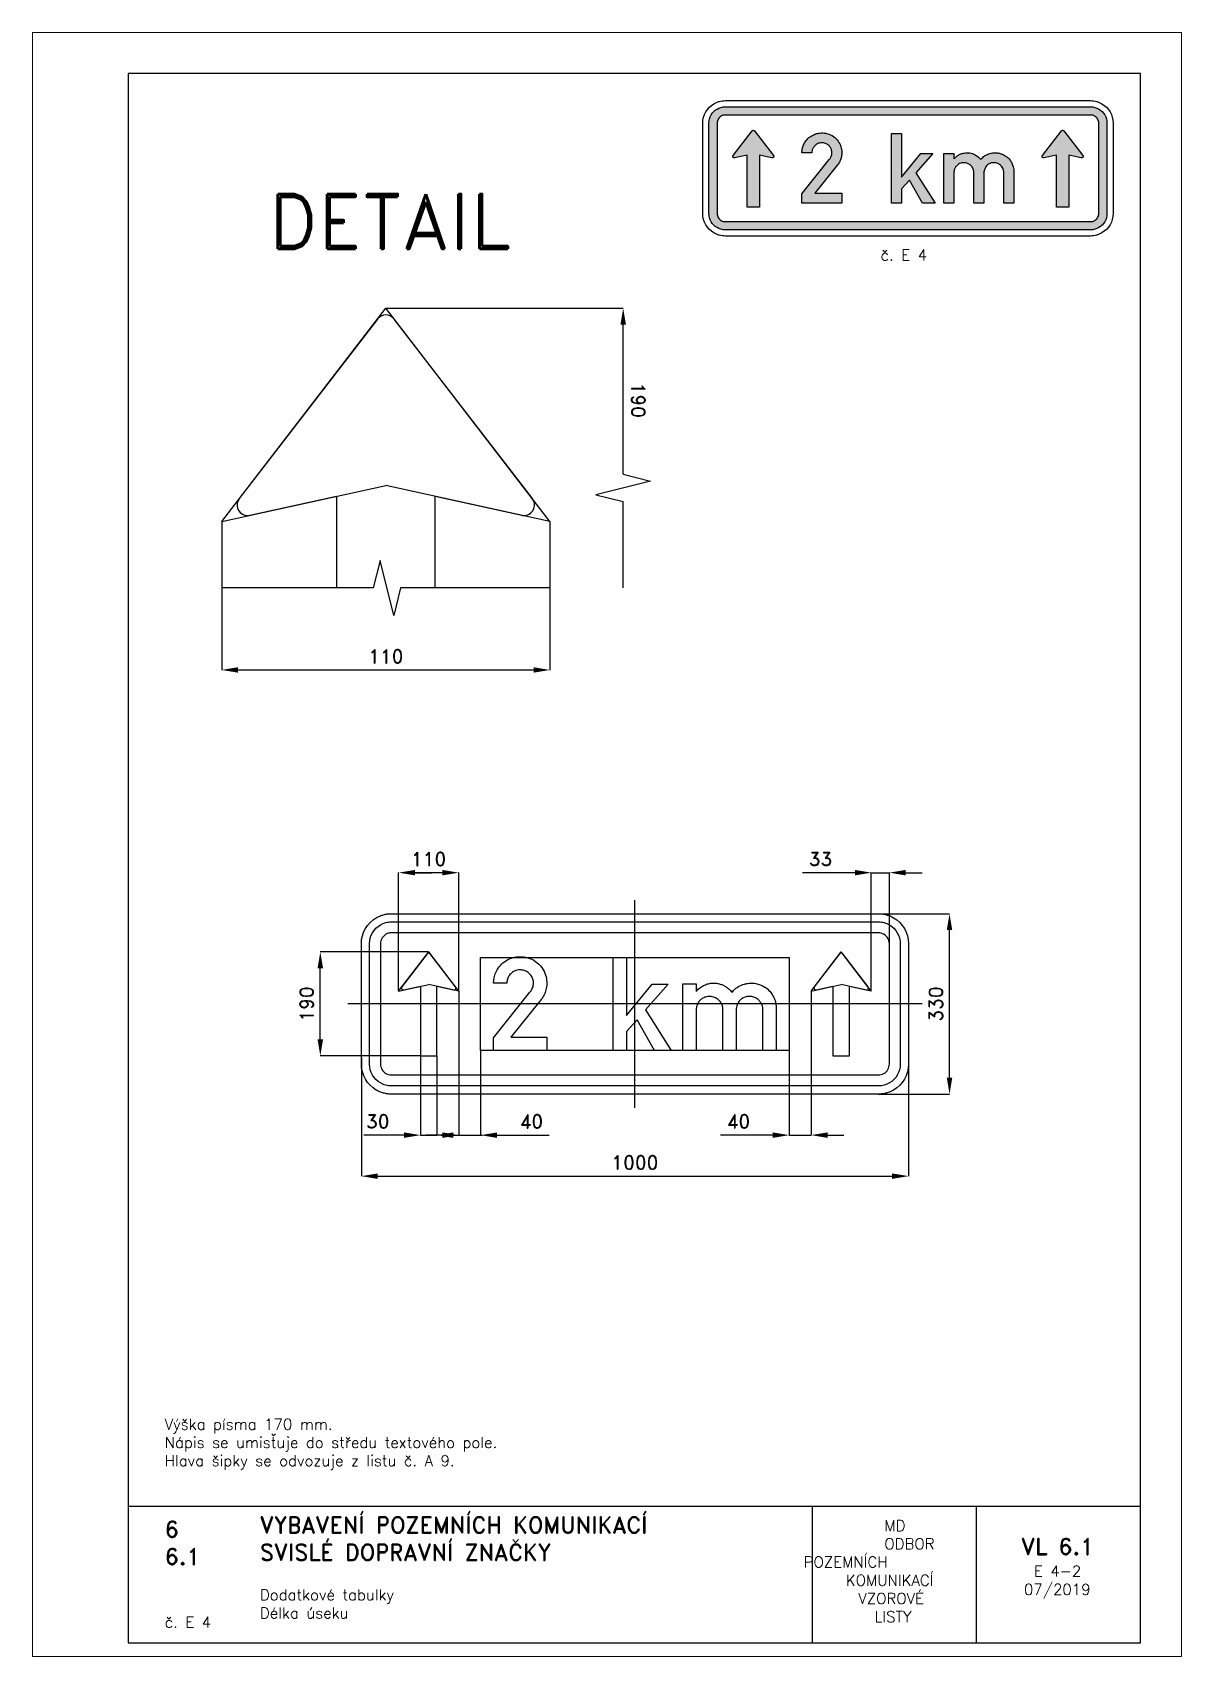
# Paper-space layout 'E 4-2' of a CAD drawing. Header units: millimetres. Extents: x 0 to 210, y 0 to 297.
# The model-space entities are those that its viewports show. They can reach past a viewport. Long polylines and large blocks are cut down to what shows.
import ezdxf

# ---------------------------------------------------------------- set-up
doc = ezdxf.new("R2010")
doc.units = ezdxf.units.MM
doc.header["$LTSCALE"] = 5
doc.linetypes.add('ČERCHOVANÁX2', pattern=[2, 1, -0.5, 0, -0.5])
doc.linetypes.add('ČÁRKOVANÁX2', pattern=[1.5, 1, -0.5])
for name, color, linetype in [('Kóty', 2, 'Continuous'), ('Rozpiska', 7, 'Continuous'), ('Značka', 7, 'Continuous')]:
    doc.layers.add(name, color=color, linetype=linetype)
doc.layers.add('Rámeček', color=6, linetype='Continuous', plot=False)
doc.styles.get("Standard").update_dxf_attribs({"font": 'romand.shx', "height": 25})
doc.dimstyles.get("Standard").update_dxf_attribs({"dimtxt": 25, "dimasz": 30, "dimexe": 0.18, "dimexo": 0.0625, "dimgap": 12.5, "dimtad": 1, "dimdec": 0, "dimzin": 0, "dimdsep": 46, "dimtxsty": 'Standard', "dimcen": 0.09, "dimadec": 0, "dimazin": 0, "dimtfac": 1, "dimtdec": 0, "dimtofl": 0, "dimtmove": 0, "dimatfit": 3, "dimfxl": 1, "dimtolj": 1, "dimtzin": 0, "dimarcsym": 0})

psp = doc.layouts.new('E 4-2')

# ---------------------------------------------------------------- texts
at = {"layer": 'Rozpiska', "color": 7, "attachment_point": 1}
for s, width, gutter_width, heights, insert, char_height in [('\\pi7.5;č. E 4', 25, 75, [0], (147.4999999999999, 257.2841280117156), 2), ('Výška písma 170 mm.\\PNápis se umisťuje do středu textového pole.{\\H1.83333x; }\\PHlava šipky se odvozuje z listu č. A 9.{\\H1.55556x; }', 166.2377924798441, 100, [0], (24.16971776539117, 43.47584118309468), 2), ('6', 149.04217740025, 100, [0], (24.16971776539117, 24.77143633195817), 3), ('{\\C6;VYBAVENÍ POZEMNÍCH KOMUNIKACÍ\\P}SVISLÉ DOPRAVNÍ ZNAČKY{\\H1.34524x; }', 149.04217740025, 100, [0], (41.56166878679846, 25.56072462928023), 3), ('\\pi14.7414;{\\C6;MD\\P\\pi2.36044;}ODBOR POZEMNÍCH{\\H1.57143x; }\\P\\pi7.69378;KOMUNIKACÍ{\\H1.5x; }\\P\\pi9.97949;{\\C6;VZOROVÉ\\H1.47619x; \\H0.67742x;\\P\\pi12.93187;LISTY\\H1.26984x; }', 33.10184048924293, 100, [0], (140.9534725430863, 24.94523992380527), 2), ('\\pi1.03113;{\\H1.5x;\\C6;VL 6.1\\P\\pi3.36444;\\H0.66667x;E 4-2\\H1.66666x; \\H0.6x;\\P\\pi1.5549;07/2019\\H1.80159x; }', 16.06225436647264, 100, [0], (179.6550617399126, 21.60975232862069), 2), ('6.1', 149.04217740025, 100, [0], (24.16971776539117, 19.77734483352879), 3), ('{\\C6;Dodatkové tabulky\\P}Délka úseku{\\H1.83333x; }', 149.04217740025, 100, [0], (41.56166878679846, 12.28505153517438), 2), ('{\\C6;č. E 4}', 18.33049291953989, 100, [2.666666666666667], (24.16971776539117, 7.277565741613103), 2)]:
    psp.add_mtext_dynamic_manual_height_columns(s, width=width, gutter_width=gutter_width, heights=heights, dxfattribs=dict(at, insert=insert, char_height=char_height))

msp = doc.modelspace()

# ---------------------------------------------------------------- texts
at = {"layer": 'Kóty', "insert": (6.126200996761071, 1103.743073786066), "char_height": 25, "attachment_point": 5, "rotation": 270}
msp.add_mtext('\\A1;190', dxfattribs=at)
at = {"layer": 'Kóty', "insert": (-469.9465522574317, -215), "char_height": 25, "attachment_point": 5}
msp.add_mtext('\\A1;30', dxfattribs=at)
at = {"layer": 'Rozpiska', "color": 7, "insert": (-586.1304218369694, 1480.87031037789), "char_height": 100, "attachment_point": 1}
msp.add_mtext_dynamic_manual_height_columns('\\pi-83.38866;DETAIL', width=299.8893370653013, gutter_width=100, heights=[0], dxfattribs=at)

# ---------------------------------------------------------------- blocks, each defined once
blk = doc.blocks.new('*D0')
at = {"layer": 'Defpoints', "color": 0, "transparency": 16777216}
for p in [(-500, -98.01206864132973), (500, -98.01206864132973), (500, -315)]:
    blk.add_point(p, dxfattribs=at)
at = {"layer": 'Kóty', "color": 0, "lineweight": -2, "transparency": 16777216}
for p, q in [((-500, -98.07456864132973), (-500, -315.18)), ((500, -98.07456864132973), (500, -315.18)), ((-470, -315), (470, -315))]:
    blk.add_line(p, q, dxfattribs=at)
at = {"layer": 'Kóty', "color": 0, "transparency": 16777216}
for points in [[(-470, -310), (-470, -320), (-500, -315)], [(470, -310), (470, -320), (500, -315)]]:
    blk.add_solid(points, dxfattribs=at)
at = {"layer": 'Kóty', "color": 0, "transparency": 16777216, "insert": (1.530808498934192e-15, -290), "char_height": 25, "attachment_point": 5}
blk.add_mtext('\\A1;1000', dxfattribs=at)
blk = doc.blocks.new('*D1')
at = {"layer": 'Defpoints', "color": 0, "transparency": 16777216}
for p in [(433.4990485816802, 165), (575, 165), (445, -165)]:
    blk.add_point(p, dxfattribs=at)
at = {"layer": 'Kóty', "color": 0, "lineweight": -2, "transparency": 16777216}
for p, q in [((433.5615485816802, 165), (575.1800000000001, 165)), ((575, -135), (575, 135)), ((445.0625, -165), (575.1800000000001, -165))]:
    blk.add_line(p, q, dxfattribs=at)
at = {"layer": 'Kóty', "color": 0, "transparency": 16777216}
for points in [[(570, 135), (580, 134.9999999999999), (575, 165)], [(570, -135), (580, -135.0000000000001), (575, -165)]]:
    blk.add_solid(points, dxfattribs=at)
at = {"layer": 'Kóty', "color": 0, "transparency": 16777216, "insert": (550, 5.3118149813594e-14), "char_height": 25, "attachment_point": 5, "rotation": 90}
blk.add_mtext('\\A1;330', dxfattribs=at)
blk = doc.blocks.new('*D2')
at = {"layer": 'Defpoints', "color": 0, "transparency": 16777216}
for p in [(-575, 95.00036497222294), (-376.9513009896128, 95.00036497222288), (-392.0001889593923, -95.0625)]:
    blk.add_point(p, dxfattribs=at)
at = {"layer": 'Kóty', "color": 0, "lineweight": -2, "transparency": 16777216}
for p, q in [((-377.0138009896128, 95.00036497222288), (-575.1800000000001, 95.00036497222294)), ((-575, -65.06249999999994), (-575, 65.00036497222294)), ((-392.0626889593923, -95.0625), (-575.1800000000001, -95.06249999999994))]:
    blk.add_line(p, q, dxfattribs=at)
at = {"layer": 'Kóty', "color": 0, "transparency": 16777216}
for points in [[(-580, 65.00036497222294), (-570, 65.00036497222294), (-575, 95.00036497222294)], [(-580, -65.06249999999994), (-570, -65.06249999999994), (-575, -95.06249999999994)]]:
    blk.add_solid(points, dxfattribs=at)
at = {"layer": 'Kóty', "color": 0, "transparency": 16777216, "insert": (-600, -0.03106751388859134), "char_height": 25, "attachment_point": 5, "rotation": 90}
blk.add_mtext('\\A1;190', dxfattribs=at)
blk = doc.blocks.new('*D3')
at = {"layer": 'Defpoints', "color": 0, "transparency": 16777216}
for p in [(432.0000000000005, 240), (432.0000000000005, 23.50101364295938), (465, 18.98714208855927)]:
    blk.add_point(p, dxfattribs=at)
at = {"layer": 'Kóty', "color": 0, "lineweight": -2, "transparency": 16777216}
for p, q in [((402.0000000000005, 240), (306.52380952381, 240)), ((432.0000000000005, 23.56351364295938), (432.0000000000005, 240.18)), ((465, 19.04964208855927), (465, 240.18)), ((495, 240), (525, 240))]:
    blk.add_line(p, q, dxfattribs=at)
at = {"layer": 'Kóty', "color": 0, "transparency": 16777216}
for points in [[(402.0000000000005, 245), (402.0000000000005, 235), (432.0000000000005, 240)], [(495, 245), (495, 235), (465, 240)]]:
    blk.add_solid(points, dxfattribs=at)
at = {"layer": 'Kóty', "color": 0, "transparency": 16777216, "insert": (339.2619047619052, 265), "char_height": 25, "attachment_point": 5}
blk.add_mtext('\\A1;33', dxfattribs=at)
blk = doc.blocks.new('*D4')
at = {"layer": 'Defpoints', "color": 0, "transparency": 16777216}
for p in [(-431.9511150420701, 240), (-431.9511150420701, 23.50087982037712), (-321.951708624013, 23.43851364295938)]:
    blk.add_point(p, dxfattribs=at)
at = {"layer": 'Kóty', "color": 0, "lineweight": -2, "transparency": 16777216}
for p, q in [((-431.9511150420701, 23.56337982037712), (-431.9511150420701, 240.18)), ((-351.951708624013, 240), (-401.9511150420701, 240)), ((-321.951708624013, 23.50101364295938), (-321.951708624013, 240.18))]:
    blk.add_line(p, q, dxfattribs=at)
at = {"layer": 'Kóty', "color": 0, "transparency": 16777216}
for points in [[(-401.9511150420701, 245), (-401.9511150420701, 235), (-431.9511150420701, 240)], [(-351.951708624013, 245), (-351.951708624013, 235), (-321.951708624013, 240)]]:
    blk.add_solid(points, dxfattribs=at)
at = {"layer": 'Kóty', "color": 0, "transparency": 16777216, "insert": (-376.9514118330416, 265), "char_height": 25, "attachment_point": 5}
blk.add_mtext('\\A1;110', dxfattribs=at)
blk = doc.blocks.new('*D5')
at = {"layer": 'Defpoints', "color": 0, "transparency": 16777216}
for p in [(-755.26268630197, 882.216602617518), (-155.3243238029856, 882.2166026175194), (-155.3243238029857, 610.7120439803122)]:
    blk.add_point(p, dxfattribs=at)
at = {"layer": 'Kóty', "color": 0, "lineweight": -2, "transparency": 16777216}
for p, q in [((-755.26268630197, 882.154102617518), (-755.26268630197, 610.5320439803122)), ((-155.3243238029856, 882.1541026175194), (-155.3243238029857, 610.5320439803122)), ((-725.26268630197, 610.7120439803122), (-185.3243238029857, 610.7120439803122))]:
    blk.add_line(p, q, dxfattribs=at)
at = {"layer": 'Kóty', "color": 0, "transparency": 16777216}
for points in [[(-725.26268630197, 615.7120439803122), (-725.26268630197, 605.7120439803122), (-755.26268630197, 610.7120439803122)], [(-185.3243238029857, 615.7120439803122), (-185.3243238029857, 605.7120439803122), (-155.3243238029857, 610.7120439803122)]]:
    blk.add_solid(points, dxfattribs=at)
at = {"layer": 'Kóty', "color": 0, "transparency": 16777216, "insert": (-455.2935050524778, 635.7120439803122), "char_height": 25, "attachment_point": 5}
blk.add_mtext('\\A1;110', dxfattribs=at)
blk = doc.blocks.new('*D6')
at = {"layer": 'Defpoints', "color": 0, "transparency": 16777216}
for p in [(322.0005935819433, 23.50087982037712), (281.9761511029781, -84.99000000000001), (281.9761511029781, -240.0024324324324)]:
    blk.add_point(p, dxfattribs=at)
at = {"layer": 'Kóty', "color": 0, "lineweight": -2, "transparency": 16777216}
for p, q in [((322.0005935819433, 23.43837982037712), (322.0005935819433, -240.1824324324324)), ((281.9761511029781, -85.05250000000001), (281.9761511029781, -240.1824324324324)), ((251.9761511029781, -240.0024324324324), (156.4999606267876, -240.0024324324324)), ((352.0005935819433, -240.0024324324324), (382.0005935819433, -240.0024324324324))]:
    blk.add_line(p, q, dxfattribs=at)
at = {"layer": 'Kóty', "color": 0, "transparency": 16777216}
for points in [[(251.9761511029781, -235.0024324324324), (251.9761511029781, -245.0024324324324), (281.9761511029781, -240.0024324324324)], [(352.0005935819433, -235.0024324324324), (352.0005935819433, -245.0024324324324), (322.0005935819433, -240.0024324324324)]]:
    blk.add_solid(points, dxfattribs=at)
at = {"layer": 'Kóty', "color": 0, "transparency": 16777216, "insert": (189.2380558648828, -215.0024324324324), "char_height": 25, "attachment_point": 5}
blk.add_mtext('\\A1;40', dxfattribs=at)
blk = doc.blocks.new('*D7')
at = {"layer": 'Defpoints', "color": 0, "transparency": 16777216}
for p in [(-321.951708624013, 23.50101364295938), (-281.9761511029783, -84.99000000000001), (-281.9761511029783, -240.0024324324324)]:
    blk.add_point(p, dxfattribs=at)
at = {"layer": 'Kóty', "color": 0, "lineweight": -2, "transparency": 16777216}
for p, q in [((-321.951708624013, 23.43851364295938), (-321.951708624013, -240.1824324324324)), ((-281.9761511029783, -85.05250000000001), (-281.9761511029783, -240.1824324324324)), ((-351.951708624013, -240.0024324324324), (-381.951708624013, -240.0024324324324)), ((-251.9761511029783, -240.0024324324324), (-156.4999606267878, -240.0024324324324))]:
    blk.add_line(p, q, dxfattribs=at)
at = {"layer": 'Kóty', "color": 0, "transparency": 16777216}
for points in [[(-351.951708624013, -235.0024324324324), (-351.951708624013, -245.0024324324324), (-321.951708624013, -240.0024324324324)], [(-251.9761511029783, -235.0024324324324), (-251.9761511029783, -245.0024324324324), (-281.9761511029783, -240.0024324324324)]]:
    blk.add_solid(points, dxfattribs=at)
at = {"layer": 'Kóty', "color": 0, "transparency": 16777216, "insert": (-189.2380558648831, -215.0024324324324), "char_height": 25, "attachment_point": 5}
blk.add_mtext('\\A1;40', dxfattribs=at)

# ---------------------------------------------------------------- dimensions: what is measured, and where the dimension line sits
at = {"layer": 'Kóty'}
dim = msp.add_linear_dim(base=(-155.3243238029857, 610.7120439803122), p1=(-755.26268630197, 882.216602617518), p2=(-155.3243238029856, 882.2166026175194), text='110', dimstyle='Standard', dxfattribs=at)
dim.commit()
dim.dimension.update_dxf_attribs({"geometry": '*D5', "text_midpoint": (-455.2935050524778, 635.7120439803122)})
for base, p1, p2, picture, middle in [((-431.9511150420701, 240), (-321.951708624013, 23.43851364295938), (-431.9511150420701, 23.50087982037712), '*D4', (-376.9514118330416, 265)), ((432.0000000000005, 240), (465, 18.98714208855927), (432.0000000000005, 23.50101364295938), '*D3', (339.2619047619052, 265)), ((-281.9761511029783, -240.0024324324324), (-321.951708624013, 23.50101364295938), (-281.9761511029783, -84.99000000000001), '*D7', (-189.2380558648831, -215.0024324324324)), ((281.9761511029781, -240.0024324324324), (322.0005935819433, 23.50087982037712), (281.9761511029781, -84.99000000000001), '*D6', (189.2380558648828, -215.0024324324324)), ((500, -315), (-500, -98.01206864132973), (500, -98.01206864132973), '*D0', (1.530808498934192e-15, -290))]:
    dim = msp.add_linear_dim(base=base, p1=p1, p2=p2, dimstyle='Standard', dxfattribs=at)
    dim.commit()
    dim.dimension.update_dxf_attribs({"geometry": picture, "text_midpoint": middle})
for base, p1, p2, picture, middle in [((575, 165), (445, -165), (433.4990485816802, 165), '*D1', (550, 5.3118149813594e-14)), ((-575, 95.00036497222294), (-392.0001889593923, -95.0625), (-376.9513009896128, 95.00036497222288), '*D2', (-600, -0.03106751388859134))]:
    dim = msp.add_linear_dim(base=base, p1=p1, p2=p2, angle=90, dimstyle='Standard', dxfattribs=at)
    dim.commit()
    dim.dimension.update_dxf_attribs({"geometry": picture, "text_midpoint": middle})

# ---------------------------------------------------------------- linework, layer by layer
at = {"layer": 'Kóty'}
for p, q in [((-455.2935050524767, 1272.233539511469), (-214.9722092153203, 1272.233539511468)), ((-455.2310050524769, 1272.233539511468), (-21.23931473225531, 1272.233539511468)), ((-21.41931473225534, 968.6044855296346), (-21.41931473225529, 1242.233539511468)), ((-21.41931473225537, 760.6051954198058), (-21.41931473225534, 918.6044735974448)), ((-401.9511150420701, 240), (-371.9511150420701, 240)), ((-392.0001889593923, -95.0625), (-392.0001889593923, -240.18)), ((-362.0001889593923, -95.0625), (-362.0001889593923, -240.18)), ((-422.0001889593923, -240), (-495.350595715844, -240)), ((-332.0001889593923, -240), (-302.0001889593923, -240))]:
    msp.add_line(p, q, dxfattribs=at)
for points in [[(-21.41931473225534, 968.6044855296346), (28.58069719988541, 956.1044318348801), (-71.41932666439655, 931.1045272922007), (-21.41931473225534, 918.6044735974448)], [(432.0000000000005, 240), (465, 240)], [(-392.0001889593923, -240), (-362.0001889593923, -240)], [(-322.0005935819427, -240), (-278.9714043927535, -240.0048648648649)], [(281.9761511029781, -240.0024324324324), (322.0005935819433, -240.0024324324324)]]:
    msp.add_lwpolyline(points, dxfattribs=at)
for points in [[(-26.41931473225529, 1242.233539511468), (-16.41931473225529, 1242.233539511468), (-21.41931473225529, 1272.233539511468)], [(-422.0001889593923, -235), (-422.0001889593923, -245), (-392.0001889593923, -240)], [(-332.0001889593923, -235), (-332.0001889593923, -245), (-362.0001889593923, -240)]]:
    msp.add_solid(points, dxfattribs=at)
at = {"layer": 'Značka', "color": 6, "linetype": 'ČÁRKOVANÁX2', "ltscale": 2.5}
for p, q in [((-755.26268630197, 882.216602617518), (-455.2935050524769, 1272.233539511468)), ((-155.3243238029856, 882.2166026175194), (-455.2935050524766, 1272.233539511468)), ((-755.26268630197, 882.216602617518), (-455.2935050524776, 948.2052809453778)), ((-155.3243238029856, 882.2166026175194), (-455.2935050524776, 948.2052809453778)), ((-431.9511150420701, 23.50087982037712), (-376.9513009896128, 95.00036497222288)), ((-321.951708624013, 23.50101364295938), (-376.9513009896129, 95.00036497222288)), ((322.0005935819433, 23.50087982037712), (377.0004076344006, 95.00036497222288)), ((432.0000000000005, 23.50101364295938), (377.0004076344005, 95.00036497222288)), ((-431.9511150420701, 23.50087982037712), (-376.9513776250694, 35.60018496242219)), ((-321.951708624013, 23.50101364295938), (-376.9513776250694, 35.60018496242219)), ((322.0005935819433, 23.50087982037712), (377.000330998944, 35.60018496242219)), ((432.0000000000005, 23.50101364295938), (377.000330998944, 35.60018496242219))]:
    msp.add_line(p, q, dxfattribs=at)
at = {"layer": 'Značka', "color": 7}
for p, q in [((-478.2935110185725, 760.6051954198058), (-755.26268630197, 760.6051954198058)), ((-155.3243238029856, 760.6051954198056), (-428.2934990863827, 760.6051954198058))]:
    msp.add_line(p, q, dxfattribs=at)
at = {"layer": 'Značka', "color": 5}
for points in [[(-365.2935050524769, 760.6051954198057), (-365.2935050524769, 928.4066435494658), (-206.7735050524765, 893.534643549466), (-205.8135050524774, 893.3666435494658), (-204.9735050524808, 893.2226435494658), (-201.1335050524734, 893.1146435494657), (-197.5335050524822, 893.7866435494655), (-193.2135050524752, 895.5626435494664), (-189.3735050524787, 898.3826435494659), (-186.3735050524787, 901.982643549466), (-184.4535050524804, 906.2186435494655), (-183.4935050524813, 910.8026435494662), (-183.7335050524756, 915.482643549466), (-184.6935050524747, 919.1186435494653), (-186.3735050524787, 922.454643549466), (-186.8535050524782, 923.234643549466), (-187.4535050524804, 923.9906435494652), (-440.0535050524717, 1252.418643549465), (-440.6535050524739, 1253.102643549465), (-441.253505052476, 1253.762643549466), (-443.7735050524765, 1256.126643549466), (-446.7735050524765, 1257.938643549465), (-450.9735050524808, 1259.450643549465), (-455.2935050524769, 1259.918643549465), (-459.613505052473, 1259.438643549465), (-463.8135050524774, 1257.938643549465), (-466.8135050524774, 1256.126643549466), (-469.3335050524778, 1253.762643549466), (-469.93350505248, 1253.102643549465), (-470.5335050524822, 1252.418643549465), (-723.1335050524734, 923.9906435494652), (-723.7335050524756, 923.2226435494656), (-724.2135050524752, 922.454643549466), (-725.8935050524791, 919.1066435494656), (-726.8535050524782, 915.482643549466), (-727.0935050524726, 910.8026435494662), (-726.1335050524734, 906.2186435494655), (-724.2135050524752, 901.9706435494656), (-721.2135050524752, 898.3826435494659), (-717.3735050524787, 895.5746435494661), (-713.0535050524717, 893.7866435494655), (-709.3335050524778, 893.1026435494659), (-705.613505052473, 893.2226435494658), (-704.7735050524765, 893.3666435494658), (-703.8135050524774, 893.534643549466), (-545.2935050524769, 928.4066435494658)], [(-365.2935050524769, 760.6051954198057), (-365.2935050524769, 928.4066435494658), (-206.7735050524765, 893.534643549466), (-205.8135050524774, 893.3666435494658), (-204.9735050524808, 893.2226435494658), (-201.1335050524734, 893.1146435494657), (-197.5335050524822, 893.7866435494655), (-193.2135050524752, 895.5626435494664), (-189.3735050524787, 898.3826435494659), (-186.3735050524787, 901.982643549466), (-184.4535050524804, 906.2186435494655), (-183.4935050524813, 910.8026435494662), (-183.7335050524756, 915.482643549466), (-184.6935050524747, 919.1186435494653), (-186.3735050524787, 922.454643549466), (-186.8535050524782, 923.234643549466), (-187.4535050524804, 923.9906435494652), (-440.0535050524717, 1252.418643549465), (-440.6535050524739, 1253.102643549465), (-441.253505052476, 1253.762643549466), (-443.7735050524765, 1256.126643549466), (-446.7735050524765, 1257.938643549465), (-450.9735050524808, 1259.450643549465), (-455.2935050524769, 1259.918643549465), (-459.613505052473, 1259.438643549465), (-463.8135050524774, 1257.938643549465), (-466.8135050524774, 1256.126643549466), (-469.3335050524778, 1253.762643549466), (-469.93350505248, 1253.102643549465), (-470.5335050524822, 1252.418643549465), (-723.1335050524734, 923.9906435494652), (-723.7335050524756, 923.2226435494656), (-724.2135050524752, 922.454643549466), (-725.8935050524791, 919.1066435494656), (-726.8535050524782, 915.482643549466), (-727.0935050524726, 910.8026435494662), (-726.1335050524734, 906.2186435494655), (-724.2135050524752, 901.9706435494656), (-721.2135050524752, 898.3826435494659), (-717.3735050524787, 895.5746435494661), (-713.0535050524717, 893.7866435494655), (-709.3335050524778, 893.1026435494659), (-705.613505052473, 893.2226435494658), (-704.7735050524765, 893.3666435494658), (-703.8135050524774, 893.534643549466), (-545.2935050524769, 928.4066435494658)], [(-545.2935050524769, 928.4066435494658), (-545.2935050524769, 760.6051954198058)], [(-545.2935050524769, 928.4066435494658), (-545.2935050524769, 760.6051954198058)], [(-39.78844247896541, -85), (-39.78844247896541, 85), (-15.54544247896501, 85), (-15.54544247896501, -21.17899999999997), (31.71755752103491, 36.24900000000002), (60.58255752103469, 36.24900000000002), (19.42855752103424, -10.625), (66.49655752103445, -85), (35.82655752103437, -85), (4.198557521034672, -29.05899999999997), (-15.54544247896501, -50.18499999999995), (-15.54544247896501, -85), (-39.78844247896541, -85)], [(-391.9513040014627, -94.99999999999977), (-361.9513040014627, -94.99999999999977)], [(362.0004046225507, -94.99999999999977), (392.0004046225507, -94.99999999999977)]]:
    msp.add_lwpolyline(points, dxfattribs=at)
at = {"layer": 'Značka', "color": 7}
msp.add_lwpolyline([(-428.2934990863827, 760.6051954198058), (-440.7935527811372, 710.605183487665), (-465.7934573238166, 810.605207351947), (-478.2935110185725, 760.6051954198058)], dxfattribs=at)
at = {"layer": 'Značka', "color": 6, "linetype": 'ČERCHOVANÁX2', "ltscale": 5}
for points in [[(0, -190), (0, 190)], [(525, -3.214697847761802e-14), (-525, 3.214697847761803e-14)]]:
    msp.add_lwpolyline(points, dxfattribs=at)
at = {"layer": 'Značka', "color": 5}
for points in [[(-445, -165), (-445.2200000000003, -164.999), (-445.4300000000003, -164.998, -0.0321769), (-452.5299999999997, -164.501, -0.0354339), (-459.5100000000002, -163.051, -0.03623080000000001), (-466.2600000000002, -160.769, -0.03438740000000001), (-472.6199999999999, -157.559), (-478.5500000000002, -153.607), (-483.8900000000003, -148.891), (-488.6099999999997, -143.554), (-492.5600000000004, -137.625), (-495.75, -131.258), (-498.0500000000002, -124.513), (-499.5200000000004, -117.53), (-500, -110.432), (-500, -110.216), (-500, -110), (-500, 110), (-500, 110.216), (-500, 110.432), (-499.5, 117.534), (-498.0500000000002, 124.513), (-495.7700000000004, 131.2619999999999), (-492.5600000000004, 137.625), (-488.6099999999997, 143.552), (-483.8900000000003, 148.8910000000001), (-478.5500000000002, 153.6110000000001), (-472.6199999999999, 157.559, -0.0340699), (-466.2600000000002, 160.7460000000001, -0.0333976), (-459.5100000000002, 163.051, -0.0341172), (-452.5299999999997, 164.525, -0.0367434), (-445.4300000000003, 164.998), (-445.2200000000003, 164.9989999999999), (-445, 165), (445, 165), (445.2200000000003, 164.9989999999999), (445.4300000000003, 164.998, -0.0321854), (452.5299999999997, 164.5010000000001, -0.0354339), (459.5100000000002, 163.051, -0.0362389), (466.2600000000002, 160.7689999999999), (472.6199999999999, 157.559), (478.5500000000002, 153.607), (483.8900000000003, 148.8910000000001), (488.6099999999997, 143.554), (492.5600000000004, 137.625), (495.75, 131.258), (498.0500000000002, 124.513), (499.5200000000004, 117.53), (500, 110.432), (500, 110.216), (500, 110), (500, -110), (500, -110.216), (500, -110.432), (499.5, -117.534), (498.0500000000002, -124.513), (495.7700000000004, -131.2619999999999), (492.5600000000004, -137.625), (488.6099999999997, -143.552), (483.8900000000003, -148.891), (478.5500000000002, -153.611), (472.6199999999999, -157.559), (466.2600000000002, -160.746, -0.0334016), (459.5100000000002, -163.051, -0.0341214), (452.5299999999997, -164.525, -0.03674769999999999), (445.4300000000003, -164.998), (445.2200000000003, -164.999), (445, -165), (-445, -165)], [(-445, -150), (-445.1599999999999, -150), (-445.3100000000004, -149.999, -0.0321789), (-450.4799999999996, -149.6369999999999, -0.0354579), (-455.5500000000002, -148.582, -0.0362767), (-460.46, -146.923), (-465.0900000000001, -144.589), (-469.3999999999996, -141.714), (-473.2799999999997, -138.284), (-476.7200000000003, -134.403), (-479.5900000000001, -130.091), (-481.9099999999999, -125.46), (-483.5799999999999, -120.5550000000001), (-484.6499999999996, -115.477), (-485, -110.3140000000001), (-485, -110.1569999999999), (-485, -110), (-485, 110), (-485, 110.1569999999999), (-485, 110.314), (-484.6400000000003, 115.479), (-483.5799999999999, 120.5549999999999), (-481.9200000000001, 125.4639999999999), (-479.5900000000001, 130.091), (-476.71, 134.4019999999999), (-473.2799999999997, 138.284), (-469.3999999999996, 141.717), (-465.0900000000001, 144.5889999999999), (-460.46, 146.9060000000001), (-455.5500000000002, 148.582, -0.0341625), (-450.4799999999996, 149.654, -0.03674649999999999), (-445.3100000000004, 149.9989999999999), (-445.1599999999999, 150), (-445, 150), (445, 150), (445.1599999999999, 150), (445.3100000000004, 149.9989999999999, -0.0321848), (450.4799999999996, 149.6369999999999, -0.0354579), (455.5500000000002, 148.582, -0.0362712), (460.46, 146.923), (465.0900000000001, 144.5889999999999), (469.3999999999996, 141.7139999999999), (473.2799999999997, 138.284), (476.7200000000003, 134.403), (479.5900000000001, 130.091), (481.9099999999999, 125.46), (483.5799999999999, 120.5549999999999), (484.6499999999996, 115.477), (485, 110.314), (485, 110.1569999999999), (485, 110), (485, -110), (485, -110.1569999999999), (485, -110.3140000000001), (484.6400000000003, -115.479), (483.5799999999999, -120.5550000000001), (481.9200000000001, -125.4639999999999), (479.5900000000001, -130.091), (476.71, -134.402), (473.2799999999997, -138.284), (469.3999999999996, -141.717), (465.0900000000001, -144.589), (460.46, -146.906), (455.5500000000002, -148.582, -0.0341568), (450.4799999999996, -149.654, -0.03674649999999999), (445.3100000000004, -149.999), (445.1599999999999, -150), (445, -150), (-445, -150)], [(-445, -130), (445, -130), (445.0799999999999, -130), (445.1599999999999, -129.999, 0.0321716), (447.7399999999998, -129.818), (450.2799999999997, -129.291), (452.7299999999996, -128.461), (455.0500000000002, -127.2940000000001), (457.1999999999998, -125.857), (459.1400000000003, -124.1420000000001), (460.8599999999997, -122.201), (462.29, -120.0450000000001), (463.4499999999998, -117.73), (464.29, -115.277), (464.8299999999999, -112.7380000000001), (465, -110.1569999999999), (465, -110.079), (465, -110), (465, 110), (465, 110.0790000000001), (465, 110.1569999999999), (464.8199999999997, 112.74), (464.29, 115.2769999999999), (463.46, 117.732), (462.29, 120.045), (460.8599999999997, 122.201), (459.1400000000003, 124.1419999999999), (457.1999999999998, 125.8589999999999), (455.0500000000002, 127.294), (452.7299999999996, 128.453), (450.2799999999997, 129.2910000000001), (447.7399999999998, 129.827, 0.0367311), (445.1599999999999, 129.9989999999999), (445.0799999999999, 130), (445, 130), (-445, 130), (-445.0799999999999, 130), (-445.1599999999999, 129.9989999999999, 0.0321716), (-447.7399999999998, 129.818, 0.0354037), (-450.2799999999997, 129.2910000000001), (-452.7299999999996, 128.461), (-455.0500000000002, 127.294), (-457.1999999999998, 125.857), (-459.1400000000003, 124.1419999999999), (-460.8599999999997, 122.201), (-462.29, 120.045), (-463.4499999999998, 117.73), (-464.29, 115.2769999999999), (-464.8299999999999, 112.7380000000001), (-465, 110.1569999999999), (-465, 110.0790000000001), (-465, 110), (-465, -110), (-465, -110.079), (-465, -110.1569999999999), (-464.8199999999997, -112.74), (-464.29, -115.277), (-463.46, -117.732), (-462.29, -120.0450000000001), (-460.8599999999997, -122.201), (-459.1400000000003, -124.1420000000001), (-457.1999999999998, -125.859), (-455.0500000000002, -127.2940000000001), (-452.7299999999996, -128.453), (-450.2799999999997, -129.291), (-447.7399999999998, -129.827, 0.0367311), (-445.1599999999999, -129.999), (-445.0799999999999, -130), (-445, -130)], [(-361.9513040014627, -95), (-361.9513040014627, 32.30037491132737), (-331.3903040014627, 25.57737491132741), (-331.2213040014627, 25.54637491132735), (-331.0513040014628, 25.51937491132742, 0.0520698), (-330.3663040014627, 25.50137491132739, 0.05221509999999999), (-329.6883040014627, 25.62437491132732, 0.0649599), (-328.8933040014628, 25.94837491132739, 0.0649049), (-328.2073040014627, 26.46537491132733, 0.0647736), (-327.6573040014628, 27.1253749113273, 0.0646322), (-327.2943040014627, 27.90237491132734, 0.0643214), (-327.1203040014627, 28.74237491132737, 0.0631057), (-327.1633040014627, 29.60037491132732, 0.052243), (-327.3363040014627, 30.26837491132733, 0.0569576), (-327.6473040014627, 30.87837491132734), (-327.7433040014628, 31.02137491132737), (-327.8443040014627, 31.16137491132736), (-374.1613040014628, 91.37337491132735), (-374.2633040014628, 91.49737491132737), (-374.3693040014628, 91.61937491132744, 0.0487802), (-374.8443040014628, 92.05137491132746, 0.0488382), (-375.3963040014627, 92.38537491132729, 0.06079400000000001), (-376.1513040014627, 92.66137491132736, 0.06100560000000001), (-376.9513040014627, 92.74737491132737, 0.0607096), (-377.7493040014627, 92.6593749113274, 0.0591914), (-378.5063040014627, 92.38537491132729, 0.048871), (-379.0603040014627, 92.05337491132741, 0.0534384), (-379.5333040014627, 91.61937491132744), (-379.6393040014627, 91.49837491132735), (-379.7413040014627, 91.37337491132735), (-426.0584040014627, 31.16137491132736), (-426.1583040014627, 31.02137491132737), (-426.2544040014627, 30.87837491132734, 0.0520632), (-426.5628040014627, 30.26637491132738, 0.052201), (-426.7393040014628, 29.60037491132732, 0.0649362), (-426.7839040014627, 28.74337491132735, 0.06488150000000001), (-426.6079040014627, 27.90237491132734, 0.064775), (-426.2443040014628, 27.12437491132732, 0.06463350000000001), (-425.6950040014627, 26.46537491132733, 0.0642944), (-425.0089040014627, 25.95037491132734, 0.06308899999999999), (-424.2142040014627, 25.62437491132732, 0.0522384), (-423.5356040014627, 25.49737491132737, 0.0569988), (-422.8510040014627, 25.51937491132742), (-422.6811040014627, 25.54637491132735), (-422.5120040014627, 25.57737491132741), (-391.9513040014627, 32.30037491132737), (-391.9513040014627, -94.99999999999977)], [(392.0004046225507, -95), (392.0004046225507, 32.30037491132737), (422.5614046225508, 25.57737491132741), (422.7304046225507, 25.54637491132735), (422.9004046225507, 25.51937491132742, 0.0520698), (423.5854046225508, 25.50137491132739, 0.05221509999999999), (424.2634046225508, 25.62437491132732, 0.0649599), (425.0584046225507, 25.94837491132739, 0.0649049), (425.7444046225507, 26.46537491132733, 0.0647736), (426.2944046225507, 27.1253749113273, 0.0646322), (426.6574046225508, 27.90237491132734, 0.0643214), (426.8314046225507, 28.74237491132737, 0.0631057), (426.7884046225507, 29.60037491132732, 0.052243), (426.6154046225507, 30.26837491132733, 0.0569576), (426.3044046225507, 30.87837491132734), (426.2084046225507, 31.02137491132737), (426.1074046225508, 31.16137491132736), (379.7904046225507, 91.37337491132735), (379.6884046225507, 91.49737491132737), (379.5824046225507, 91.61937491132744, 0.0487802), (379.1074046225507, 92.05137491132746, 0.0488382), (378.5554046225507, 92.38537491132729, 0.06079400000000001), (377.8004046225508, 92.66137491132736, 0.06100560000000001), (377.0004046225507, 92.74737491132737, 0.0607096), (376.2024046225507, 92.6593749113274, 0.0591914), (375.4454046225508, 92.38537491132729, 0.048871), (374.8914046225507, 92.05337491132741, 0.0534384), (374.4184046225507, 91.61937491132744), (374.3124046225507, 91.49837491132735), (374.2104046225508, 91.37337491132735), (327.8933046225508, 31.16137491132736), (327.7934046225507, 31.02137491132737), (327.6973046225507, 30.87837491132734, 0.0520632), (327.3889046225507, 30.26637491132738, 0.052201), (327.2124046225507, 29.60037491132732, 0.0649362), (327.1678046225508, 28.74337491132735, 0.06488150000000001), (327.3438046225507, 27.90237491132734, 0.064775), (327.7074046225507, 27.12437491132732, 0.06463350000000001), (328.2567046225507, 26.46537491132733, 0.0642944), (328.9428046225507, 25.95037491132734, 0.06308899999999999), (329.7375046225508, 25.62437491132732, 0.0522384), (330.4161046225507, 25.49737491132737, 0.0569988), (331.1007046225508, 25.51937491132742), (331.2706046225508, 25.54637491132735), (331.4397046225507, 25.57737491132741), (362.0004046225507, 32.30037491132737), (362.0004046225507, -94.99999999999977)], [(-258.2564424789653, -85), (-258.2564424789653, -62.27999999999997), (-191.7614424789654, 21.40899999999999), (-190.786442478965, 22.63999999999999, 0.0121539), (-189.8484424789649, 23.90599999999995, 0.0829903), (-186.2544424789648, 31.46600000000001, 0.09440470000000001), (-185.4574424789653, 39.80799999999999, 0.0921318), (-187.2154424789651, 47.35500000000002, 0.0840401), (-191.4954424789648, 53.904, 0.0981366), (-199.0164424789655, 59.77300000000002, 0.106049), (-208.1594424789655, 62.20900000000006, 0.106167), (-217.4594424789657, 61.03999999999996, 0.0999529), (-225.6194424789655, 56.24199999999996, 0.0837233), (-230.7034424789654, 50.35500000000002, 0.0916462), (-233.429442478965, 43.24400000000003, 0.0261394), (-233.8394424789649, 40.61900000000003, 0.00867675), (-234.0664424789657, 37.96699999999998), (-258.2564424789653, 37.96699999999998, -0.00337933), (-258.1984424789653, 40.25199999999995, -0.0101316), (-258.0794424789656, 42.53499999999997, -0.0594217), (-256.0654424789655, 52.74299999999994, -0.0582353), (-251.7044424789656, 62.27999999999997, -0.07215099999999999), (-243.6174424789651, 72.731, -0.07222289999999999), (-232.9334424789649, 80.44900000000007, -0.0614801), (-222.6674424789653, 84.67100000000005, -0.0599404), (-211.6654424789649, 86.30999999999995, -0.0830613), (-195.9614424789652, 84.481, -0.08704830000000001), (-181.7034424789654, 77.54499999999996, -0.08776669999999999), (-170.2764424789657, 66.54200000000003, -0.0878003), (-163.304442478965, 52.38099999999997, -0.0684857), (-161.1394424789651, 40.29099999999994, -0.0624242), (-162.170442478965, 28.01499999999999, -0.0506922), (-164.8374424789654, 18.88099999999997, -0.06184680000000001), (-169.4134424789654, 10.65999999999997), (-170.3204424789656, 9.419999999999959), (-171.2554424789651, 8.19900000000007), (-226.487442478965, -60.74000000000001), (-161.2144424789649, -60.74000000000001), (-161.2144424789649, -85), (-258.2564424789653, -85)], [(87.74655752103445, -84.98230000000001), (87.74655752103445, 36.49700000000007), (112.1485575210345, 36.49700000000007), (112.1485575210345, 22.96799999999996), (113.4755575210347, 24.44499999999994), (114.8405575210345, 25.88999999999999, -0.0537999), (121.4775575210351, 31.303, -0.0546289), (129.1485575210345, 35.18599999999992, -0.0497733), (136.4765575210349, 37.36699999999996, -0.0499121), (144.0775575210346, 38.05500000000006, -0.0445952), (150.8525575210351, 37.51999999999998, -0.0453489), (157.4115575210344, 35.78899999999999, -0.0415304), (163.4315575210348, 33.11799999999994, -0.03476130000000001), (168.9925575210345, 29.55500000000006, -0.0234479), (172.0425575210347, 27.14499999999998, -0.0335154), (174.7835575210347, 24.41999999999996), (176.070557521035, 22.87900000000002), (177.2975575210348, 21.28499999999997), (178.7415575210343, 22.99000000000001), (180.2375575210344, 24.64999999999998, -0.0720548), (189.338557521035, 31.77300000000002, -0.06646139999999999), (200.088557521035, 36.19600000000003, -0.0355195), (206.0265575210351, 37.548, -0.0358369), (212.0595575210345, 38.03800000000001, -0.05052), (220.7385575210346, 37.33299999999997, -0.0496541), (229.1655575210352, 34.90300000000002, -0.06828250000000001), (239.7825575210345, 29.17899999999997, -0.07329580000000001), (248.3615575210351, 20.77200000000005, -0.0568489), (253.423557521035, 12.77300000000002, -0.04883759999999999), (256.7025575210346, 3.895999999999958, -0.0191744), (257.4945575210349, 0.6330000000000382, -0.0250119), (257.9945575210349, -2.673999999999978), (258.1195575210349, -4.168000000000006), (258.2075575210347, -5.66700000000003), (258.2075575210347, -84.98230000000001), (233.8225575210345, -84.98230000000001), (233.8225575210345, -10.572), (233.7965575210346, -9.659999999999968), (233.7525575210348, -8.748000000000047, 0.0502226), (232.9895575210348, -4.20900000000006, 0.0508972), (231.3265575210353, 0.1059999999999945, 0.06771110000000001), (227.9535575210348, 5.279999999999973, 0.06694299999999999), (223.3215575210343, 9.384999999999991, 0.0735177), (217.2435575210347, 12.50999999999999, 0.0743185), (210.5185575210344, 13.74199999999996, 0.08074479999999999), (203.1225575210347, 13.005, 0.08067289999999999), (196.3165575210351, 9.970000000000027, 0.0705046), (191.4165575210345, 5.937999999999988, 0.0753893), (187.905557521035, 0.7259999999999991, 0.0507538), (186.2455575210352, -3.671000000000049, 0.0329875), (185.3375575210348, -8.288000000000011), (185.2465575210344, -8.951999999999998), (185.1605575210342, -9.615999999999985), (185.1605575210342, -84.98230000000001), (160.811557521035, -84.98230000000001), (160.811557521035, -10.09400000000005), (160.780557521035, -9.075000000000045), (160.722557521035, -8.057000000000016, 0.07376100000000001), (159.3085575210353, -1.985000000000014, 0.0690196), (156.2245575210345, 3.505999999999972, 0.0747313), (151.5115575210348, 8.470000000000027, 0.07377739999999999), (145.5465575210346, 11.84699999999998, 0.0890584), (137.1885575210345, 13.72299999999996, 0.09365419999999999), (128.7415575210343, 12.53800000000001, 0.0733105), (122.9795575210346, 9.860000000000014, 0.0711418), (118.2055575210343, 5.649000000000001, 0.0770129), (114.2685575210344, -0.4230000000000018, 0.0779817), (112.3615575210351, -7.331000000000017), (112.2455575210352, -8.251999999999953), (112.1485575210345, -9.173000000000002), (112.1485575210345, -84.98230000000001), (87.74655752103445, -84.98230000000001)]]:
    msp.add_lwpolyline(points, format="xyb", dxfattribs=at)
at = {"layer": 'Značka', "color": 6, "linetype": 'ČÁRKOVANÁX2', "ltscale": 2.5}
msp.add_lwpolyline([(-281.9761511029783, 84.99000000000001), (281.9761511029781, 84.99000000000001), (281.9761511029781, -84.99000000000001), (-281.9761511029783, -84.99000000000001)], close=True, dxfattribs=at)

msp.set_redraw_order([(e.dxf.handle, doc.entitydb.next_handle()) for e in msp.query("TEXT MTEXT ATTDEF DIMENSION ARC_DIMENSION")])  # texts and dimensions are drawn at this point

# ---------------------------------------------------------------- hatches: boundary and pattern name
at = {"layer": 'Značka'}
h = psp.add_hatch(color=249, dxfattribs=at)
h.dxf.hatch_style = 1
edge = h.paths.add_edge_path(flags=16)
edge.add_line((126.6249999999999, 262.4057861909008), (193.3749999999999, 262.4057861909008))
edge.add_line((193.3749999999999, 262.4057861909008), (193.381, 262.4057861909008))
edge.add_line((193.381, 262.4057861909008), (193.3869999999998, 262.4058611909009))
edge.add_arc((193.3783701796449, 263.9147477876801), 1.508911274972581, 270.3276898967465, 277.6983352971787)
edge.add_arc((193.3969976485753, 263.7827109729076), 1.375569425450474, 277.6661682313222, 285.7767110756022)
edge.add_line((193.7709999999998, 262.4589611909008), (193.95475, 262.5212111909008))
edge.add_line((193.95475, 262.5212111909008), (194.12875, 262.6087361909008))
edge.add_line((194.12875, 262.6087361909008), (194.2899999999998, 262.7165111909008))
edge.add_line((194.2899999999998, 262.7165111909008), (194.4354999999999, 262.8451361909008))
edge.add_line((194.4354999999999, 262.8451361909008), (194.5644999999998, 262.9907111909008))
edge.add_line((194.5644999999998, 262.9907111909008), (194.6717499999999, 263.1524111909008))
edge.add_line((194.6717499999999, 263.1524111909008), (194.7587499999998, 263.3260361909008))
edge.add_line((194.7587499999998, 263.3260361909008), (194.82175, 263.5100111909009))
edge.add_line((194.82175, 263.5100111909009), (194.86225, 263.7004361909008))
edge.add_line((194.86225, 263.7004361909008), (194.8749999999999, 263.8940111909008))
edge.add_line((194.8749999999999, 263.8940111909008), (194.8749999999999, 263.8998611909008))
edge.add_line((194.8749999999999, 263.8998611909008), (194.8749999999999, 263.9057861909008))
edge.add_line((194.8749999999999, 263.9057861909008), (194.8749999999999, 280.4057861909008))
edge.add_line((194.8749999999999, 280.4057861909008), (194.8749999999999, 280.4117111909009))
edge.add_line((194.8749999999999, 280.4117111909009), (194.8749999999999, 280.4175611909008))
edge.add_line((194.8749999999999, 280.4175611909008), (194.8614999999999, 280.6112861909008))
edge.add_line((194.8614999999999, 280.6112861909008), (194.82175, 280.8015611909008))
edge.add_line((194.82175, 280.8015611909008), (194.7595, 280.9856861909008))
edge.add_line((194.7595, 280.9856861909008), (194.6717499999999, 281.1591611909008))
edge.add_line((194.6717499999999, 281.1591611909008), (194.5644999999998, 281.3208611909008))
edge.add_line((194.5644999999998, 281.3208611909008), (194.4354999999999, 281.4664361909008))
edge.add_line((194.4354999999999, 281.4664361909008), (194.2899999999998, 281.5952111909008))
edge.add_line((194.2899999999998, 281.5952111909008), (194.12875, 281.7028361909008))
edge.add_line((194.12875, 281.7028361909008), (193.95475, 281.7897611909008))
edge.add_line((193.95475, 281.7897611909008), (193.7709999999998, 281.8526111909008))
edge.add_line((193.7709999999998, 281.8526111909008), (193.5804999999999, 281.8928111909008))
edge.add_arc((193.3960682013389, 280.5840342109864), 1.32170808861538, 81.97874254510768, 90.39310778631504)
edge.add_line((193.3869999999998, 281.9057111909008), (193.381, 281.9057861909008))
edge.add_line((193.381, 281.9057861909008), (193.3749999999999, 281.9057861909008))
edge.add_line((193.3749999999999, 281.9057861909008), (126.6249999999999, 281.9057861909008))
edge.add_line((126.6249999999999, 281.9057861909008), (126.619, 281.9057861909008))
edge.add_line((126.619, 281.9057861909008), (126.6129999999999, 281.9057111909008))
edge.add_arc((126.6216298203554, 280.3968245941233), 1.508911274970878, 90.32768989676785, 97.6983352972)
edge.add_arc((126.6030023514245, 280.5288614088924), 1.375569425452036, 97.66616823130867, 105.7767110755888)
edge.add_line((126.2289999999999, 281.8526111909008), (126.04525, 281.7903611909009))
edge.add_line((126.04525, 281.7903611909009), (125.87125, 281.7028361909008))
edge.add_line((125.87125, 281.7028361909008), (125.7099999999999, 281.5950611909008))
edge.add_line((125.7099999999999, 281.5950611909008), (125.5644999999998, 281.4664361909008))
edge.add_line((125.5644999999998, 281.4664361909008), (125.4354999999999, 281.3208611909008))
edge.add_line((125.4354999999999, 281.3208611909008), (125.3282499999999, 281.1591611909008))
edge.add_line((125.3282499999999, 281.1591611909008), (125.2412499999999, 280.9855361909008))
edge.add_line((125.2412499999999, 280.9855361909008), (125.17825, 280.8015611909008))
edge.add_line((125.17825, 280.8015611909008), (125.13775, 280.6111361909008))
edge.add_line((125.13775, 280.6111361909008), (125.1249999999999, 280.4175611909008))
edge.add_line((125.1249999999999, 280.4175611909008), (125.1249999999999, 280.4117111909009))
edge.add_line((125.1249999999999, 280.4117111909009), (125.1249999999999, 280.4057861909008))
edge.add_line((125.1249999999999, 280.4057861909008), (125.1249999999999, 263.9057861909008))
edge.add_line((125.1249999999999, 263.9057861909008), (125.1249999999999, 263.8998611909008))
edge.add_line((125.1249999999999, 263.8998611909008), (125.1249999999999, 263.8940111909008))
edge.add_line((125.1249999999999, 263.8940111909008), (125.1384999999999, 263.7002861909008))
edge.add_line((125.1384999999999, 263.7002861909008), (125.17825, 263.5100111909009))
edge.add_line((125.17825, 263.5100111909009), (125.2405, 263.3258861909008))
edge.add_line((125.2405, 263.3258861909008), (125.3282499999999, 263.1524111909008))
edge.add_line((125.3282499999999, 263.1524111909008), (125.4354999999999, 262.9907111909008))
edge.add_line((125.4354999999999, 262.9907111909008), (125.5644999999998, 262.8451361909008))
edge.add_line((125.5644999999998, 262.8451361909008), (125.7099999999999, 262.7163611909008))
edge.add_line((125.7099999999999, 262.7163611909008), (125.87125, 262.6087361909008))
edge.add_line((125.87125, 262.6087361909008), (126.04525, 262.5218111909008))
edge.add_line((126.04525, 262.5218111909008), (126.2289999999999, 262.4589611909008))
edge.add_line((126.2289999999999, 262.4589611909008), (126.4195000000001, 262.4187611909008))
edge.add_arc((126.6039176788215, 263.7273263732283), 1.321496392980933, 261.9780673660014, 270.393782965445)
edge.add_line((126.6129999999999, 262.4058611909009), (126.619, 262.4057861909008))
edge.add_line((126.619, 262.4057861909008), (126.6249999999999, 262.4057861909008))
edge = h.paths.add_edge_path()
edge.add_line((126.6249999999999, 260.9057861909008), (126.6129999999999, 260.9057861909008))
edge.add_line((126.6129999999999, 260.9057861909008), (126.6017499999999, 260.9058611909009))
edge.add_arc((126.618548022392, 263.9282194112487), 3.022404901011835, 262.3078904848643, 269.6815579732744, ccw=False)
edge.add_arc((126.581029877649, 263.6500857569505), 2.741752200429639, 254.183604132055, 262.30689647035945, ccw=False)
edge.add_arc((126.5059684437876, 263.6087949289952), 2.682259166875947, 247.17563964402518, 255.48600266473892, ccw=False)
edge.add_line((125.4654999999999, 261.1365611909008), (125.1182499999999, 261.3116111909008))
edge.add_line((125.1182499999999, 261.3116111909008), (124.795, 261.5272361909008))
edge.add_line((124.795, 261.5272361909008), (124.504, 261.7844861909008))
edge.add_line((124.504, 261.7844861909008), (124.246, 262.0755611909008))
edge.add_line((124.246, 262.0755611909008), (124.03075, 262.3989611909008))
edge.add_line((124.03075, 262.3989611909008), (123.85675, 262.7462861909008))
edge.add_line((123.85675, 262.7462861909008), (123.7315, 263.1141611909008))
edge.add_line((123.7315, 263.1141611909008), (123.65125, 263.4950111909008))
edge.add_line((123.65125, 263.4950111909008), (123.6249999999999, 263.8822361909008))
edge.add_line((123.6249999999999, 263.8822361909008), (123.6249999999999, 263.8940111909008))
edge.add_line((123.6249999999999, 263.8940111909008), (123.6249999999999, 263.9057861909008))
edge.add_line((123.6249999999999, 263.9057861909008), (123.6249999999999, 280.4057861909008))
edge.add_line((123.6249999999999, 280.4057861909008), (123.6249999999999, 280.4175611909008))
edge.add_line((123.6249999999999, 280.4175611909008), (123.6249999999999, 280.4293361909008))
edge.add_line((123.6249999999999, 280.4293361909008), (123.6519999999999, 280.8167111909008))
edge.add_line((123.6519999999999, 280.8167111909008), (123.7315, 281.1974111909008))
edge.add_line((123.7315, 281.1974111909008), (123.8559999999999, 281.5655861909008))
edge.add_line((123.8559999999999, 281.5655861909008), (124.03075, 281.9126111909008))
edge.add_line((124.03075, 281.9126111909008), (124.2467499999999, 282.2359361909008))
edge.add_line((124.2467499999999, 282.2359361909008), (124.504, 282.5270861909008))
edge.add_line((124.504, 282.5270861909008), (124.795, 282.7845611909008))
edge.add_line((124.795, 282.7845611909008), (125.1182499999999, 282.9999611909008))
edge.add_line((125.1182499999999, 282.9999611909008), (125.4654999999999, 283.1737361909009))
edge.add_arc((126.589359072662, 280.4835466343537), 2.915506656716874, 105.0207618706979, 112.6733202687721, ccw=False)
edge.add_arc((126.6116510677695, 280.5597624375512), 2.847971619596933, 98.0262087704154, 105.8513284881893, ccw=False)
edge.add_arc((126.5836744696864, 280.7583294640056), 2.647443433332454, 89.60880763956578, 98.0266975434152, ccw=False)
edge.add_line((126.6017499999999, 283.4057111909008), (126.6129999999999, 283.4057861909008))
edge.add_line((126.6129999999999, 283.4057861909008), (126.6249999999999, 283.4057861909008))
edge.add_line((126.6249999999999, 283.4057861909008), (193.3749999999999, 283.4057861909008))
edge.add_line((193.3749999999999, 283.4057861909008), (193.3869999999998, 283.4057861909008))
edge.add_line((193.3869999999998, 283.4057861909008), (193.3982500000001, 283.4057111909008))
edge.add_arc((193.3814132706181, 280.3828001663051), 3.022957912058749, 82.30856587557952, 89.68088258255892, ccw=False)
edge.add_arc((193.4189464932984, 280.6613730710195), 2.741867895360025, 74.18377580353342, 82.30672479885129, ccw=False)
edge.add_arc((193.4940315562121, 280.7027774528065), 2.682259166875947, 67.17563964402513, 75.48600266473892, ccw=False)
edge.add_line((194.5344999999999, 283.1750111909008), (194.8817499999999, 282.9999611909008))
edge.add_line((194.8817499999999, 282.9999611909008), (195.205, 282.7843361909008))
edge.add_line((195.205, 282.7843361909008), (195.496, 282.5270861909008))
edge.add_line((195.496, 282.5270861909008), (195.754, 282.2360111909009))
edge.add_line((195.754, 282.2360111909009), (195.96925, 281.9126111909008))
edge.add_line((195.96925, 281.9126111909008), (196.14325, 281.5652861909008))
edge.add_line((196.14325, 281.5652861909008), (196.2685, 281.1974111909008))
edge.add_line((196.2685, 281.1974111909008), (196.34875, 280.8165611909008))
edge.add_line((196.34875, 280.8165611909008), (196.3749999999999, 280.4293361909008))
edge.add_line((196.3749999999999, 280.4293361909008), (196.3749999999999, 280.4175611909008))
edge.add_line((196.3749999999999, 280.4175611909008), (196.3749999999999, 280.4057861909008))
edge.add_line((196.3749999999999, 280.4057861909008), (196.3749999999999, 263.9057861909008))
edge.add_line((196.3749999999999, 263.9057861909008), (196.3749999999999, 263.8940111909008))
edge.add_line((196.3749999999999, 263.8940111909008), (196.3749999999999, 263.8822361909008))
edge.add_line((196.3749999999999, 263.8822361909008), (196.3480000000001, 263.4948611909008))
edge.add_line((196.3480000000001, 263.4948611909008), (196.2685, 263.1141611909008))
edge.add_line((196.2685, 263.1141611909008), (196.1439999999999, 262.7459861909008))
edge.add_line((196.1439999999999, 262.7459861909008), (195.96925, 262.3989611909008))
edge.add_line((195.96925, 262.3989611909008), (195.7532499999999, 262.0756361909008))
edge.add_line((195.7532499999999, 262.0756361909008), (195.496, 261.7844861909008))
edge.add_line((195.496, 261.7844861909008), (195.205, 261.5270111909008))
edge.add_line((195.205, 261.5270111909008), (194.8817499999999, 261.3116111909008))
edge.add_line((194.8817499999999, 261.3116111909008), (194.5344999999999, 261.1378361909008))
edge.add_line((194.5344999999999, 261.1378361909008), (194.1662499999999, 261.0121361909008))
edge.add_arc((193.3884230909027, 263.7514592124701), 2.847613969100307, 278.0257166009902, 285.85182065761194, ccw=False)
edge.add_arc((193.4163394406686, 263.5530344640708), 2.647235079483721, 269.6084757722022, 278.0270294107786, ccw=False)
edge.add_line((193.3982500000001, 260.9058611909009), (193.3869999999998, 260.9057861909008))
edge.add_line((193.3869999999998, 260.9057861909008), (193.3749999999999, 260.9057861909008))
edge.add_line((193.3749999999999, 260.9057861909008), (126.6249999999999, 260.9057861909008))
h = psp.add_hatch(color=249, dxfattribs=at)
h.dxf.hatch_style = 1
h.paths.add_polyline_path([(132.8537499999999, 265.0307861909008), (130.6037499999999, 265.0307861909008), (130.6037499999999, 274.5782861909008), (128.31175, 274.0740611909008), (128.2989999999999, 274.0717361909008), (128.28625, 274.0697111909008), (128.2832499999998, 274.0694111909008), (128.2810000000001, 274.0690361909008), (128.2705, 274.0679861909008), (128.26075, 274.0674611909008), (128.2479999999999, 274.0673861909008), (128.2344999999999, 274.0680611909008), (128.22175, 274.0694111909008), (128.2089999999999, 274.0715111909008), (128.1962499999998, 274.0742861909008), (128.1842499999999, 274.0775861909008), (128.1684999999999, 274.0823861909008), (128.1535, 274.0879361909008), (128.1384999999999, 274.0945361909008), (128.12425, 274.1020361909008), (128.1107499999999, 274.1104361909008), (128.0972499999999, 274.1197361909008), (128.0845, 274.1298611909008), (128.0724999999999, 274.1406611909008), (128.0612499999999, 274.1520611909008), (128.05075, 274.1640611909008), (128.0410000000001, 274.1767361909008), (128.032, 274.1900861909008), (128.0237499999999, 274.2039611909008), (128.01625, 274.2184361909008), (128.0095, 274.2332861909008), (128.0042500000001, 274.2484361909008), (127.9997500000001, 274.2638861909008), (127.996, 274.2795611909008), (127.9930000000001, 274.2954611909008), (127.9915, 274.3115111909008), (127.99075, 274.3276361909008), (127.99075, 274.3437611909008), (127.9922499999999, 274.3598111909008), (127.9944999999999, 274.3757861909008), (127.9967499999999, 274.3885361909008), (127.9997500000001, 274.4011361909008), (128.0034999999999, 274.4135861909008), (128.0079999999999, 274.4257361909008), (128.0124999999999, 274.4376611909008), (128.0185, 274.4492861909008), (128.023, 274.4584361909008), (128.02825, 274.4672861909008), (128.0297499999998, 274.4694611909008), (128.0312499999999, 274.4716361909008), (128.0379999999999, 274.4823611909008), (128.0454999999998, 274.4928611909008), (131.5195, 279.0087611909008), (131.5269999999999, 279.0181361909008), (131.53525, 279.0272111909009), (131.5367499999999, 279.0290111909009), (131.5382499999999, 279.0308111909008), (131.545, 279.0377861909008), (131.55175, 279.0444611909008), (131.56075, 279.0524111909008), (131.5704999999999, 279.0597611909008), (131.5802499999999, 279.0668111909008), (131.59075, 279.0732611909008), (131.6012500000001, 279.0791861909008), (131.6117499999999, 279.0846611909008), (131.6259999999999, 279.0910361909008), (131.6394999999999, 279.0966611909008), (131.6545, 279.1013861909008), (131.6687499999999, 279.1052111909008), (131.68375, 279.1082861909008), (131.6987499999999, 279.1103861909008), (131.71375, 279.1115111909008), (131.7287499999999, 279.1118111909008), (131.74375, 279.1115861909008), (131.7587499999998, 279.1104611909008), (131.7737499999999, 279.1084361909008), (131.7887500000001, 279.1053611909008), (131.803, 279.1015361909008), (131.8172499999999, 279.0967361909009), (131.8314999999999, 279.0911111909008), (131.8449999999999, 279.0846611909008), (131.8562499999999, 279.0791861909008), (131.86675, 279.0731861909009), (131.8765, 279.0666611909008), (131.8869999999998, 279.0596111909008), (131.8959999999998, 279.0521861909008), (131.9049999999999, 279.0443111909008), (131.9125, 279.0377111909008), (131.91925, 279.0308111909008), (131.9207499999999, 279.0290111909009), (131.92225, 279.0272111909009), (131.9305000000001, 279.0180611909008), (131.938, 279.0087611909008), (135.4119999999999, 274.4928611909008), (135.4195000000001, 274.4823611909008), (135.4262500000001, 274.4716361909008), (135.4277499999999, 274.4695361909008), (135.42925, 274.4673611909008), (135.4345, 274.4585111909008), (135.4397499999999, 274.4494361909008), (135.4450000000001, 274.4378111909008), (135.4494999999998, 274.4258861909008), (135.4540000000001, 274.4136611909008), (135.4577499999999, 274.4012111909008), (135.4607500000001, 274.3885361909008), (135.4629999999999, 274.3757861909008), (135.4652499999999, 274.3598111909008), (135.4667499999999, 274.3437611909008), (135.4667499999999, 274.3276361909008), (135.466, 274.3114361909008), (135.4644999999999, 274.2953861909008), (135.4615, 274.2795611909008), (135.4577499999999, 274.2638861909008), (135.4532499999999, 274.2484361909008), (135.4472500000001, 274.2332861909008), (135.44125, 274.2184361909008), (135.43375, 274.2040361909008), (135.4254999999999, 274.1901611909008), (135.4164999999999, 274.1768111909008), (135.40675, 274.1641361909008), (135.3962499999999, 274.1520611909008), (135.38425, 274.1406611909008), (135.37225, 274.1297861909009), (135.3602500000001, 274.1196611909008), (135.34675, 274.1102861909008), (135.33325, 274.1018861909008), (135.3190000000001, 274.0943861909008), (135.304, 274.0878611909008), (135.2889999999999, 274.0823111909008), (135.2732500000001, 274.0775861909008), (135.2605, 274.0743611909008), (135.2484999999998, 274.0716611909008), (135.2357499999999, 274.0696361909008), (135.2222499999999, 274.0683611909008), (135.2095, 274.0676861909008), (135.19675, 274.0677611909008), (135.1862499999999, 274.0682111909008), (135.1764999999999, 274.0691111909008), (135.1735, 274.0694111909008), (135.17125, 274.0697111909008), (135.1584999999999, 274.0717361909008), (135.14575, 274.0740611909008), (132.8537499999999, 274.5782861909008)])
h.paths.add_polyline_path([(189.4, 265.0307861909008), (187.15, 265.0307861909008), (187.15, 274.5782861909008), (184.8579999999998, 274.0740611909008), (184.84525, 274.0717361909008), (184.8325000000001, 274.0697111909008), (184.8302499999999, 274.0694111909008), (184.8272499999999, 274.0690361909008), (184.8175, 274.0679861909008), (184.8069999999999, 274.0674611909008), (184.79425, 274.0673861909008), (184.7814999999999, 274.0680611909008), (184.7679999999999, 274.0694111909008), (184.7552499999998, 274.0715111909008), (184.7424999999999, 274.0742861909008), (184.7305, 274.0775861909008), (184.71475, 274.0823861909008), (184.6997499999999, 274.0879361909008), (184.68475, 274.0945361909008), (184.6704999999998, 274.1020361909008), (184.657, 274.1104361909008), (184.6435, 274.1197361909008), (184.6315000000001, 274.1298611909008), (184.6194999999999, 274.1406611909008), (184.6075, 274.1520611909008), (184.5969999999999, 274.1640611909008), (184.5872499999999, 274.1767361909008), (184.5782499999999, 274.1900861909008), (184.5700000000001, 274.2039611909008), (184.5624999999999, 274.2184361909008), (184.5565, 274.2332861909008), (184.5504999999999, 274.2484361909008), (184.5459999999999, 274.2638861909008), (184.5422499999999, 274.2795611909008), (184.5392499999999, 274.2954611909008), (184.5377500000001, 274.3115111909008), (184.5369999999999, 274.3276361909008), (184.5369999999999, 274.3437611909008), (184.5385, 274.3598111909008), (184.54075, 274.3757861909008), (184.543, 274.3885361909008), (184.5459999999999, 274.4011361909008), (184.54975, 274.4135861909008), (184.55425, 274.4257361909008), (184.55875, 274.4376611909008), (184.5647499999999, 274.4492861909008), (184.5692499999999, 274.4584361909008), (184.5744999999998, 274.4672861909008), (184.5759999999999, 274.4694611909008), (184.5775, 274.4716361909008), (184.58425, 274.4823611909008), (184.5917499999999, 274.4928611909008), (188.0657499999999, 279.0087611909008), (188.07325, 279.0181361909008), (188.0814999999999, 279.0272111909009), (188.083, 279.0290111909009), (188.0845, 279.0308111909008), (188.0912500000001, 279.0377861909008), (188.0980000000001, 279.0444611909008), (188.1070000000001, 279.0524111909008), (188.11675, 279.0597611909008), (188.1265, 279.0668111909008), (188.1369999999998, 279.0732611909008), (188.1474999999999, 279.0791861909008), (188.1587499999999, 279.0846611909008), (188.17225, 279.0910361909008), (188.1864999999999, 279.0966611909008), (188.2007500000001, 279.1013861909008), (188.215, 279.1052111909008), (188.2299999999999, 279.1082861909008), (188.245, 279.1103861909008), (188.2599999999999, 279.1115111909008), (188.275, 279.1118111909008), (188.2899999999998, 279.1115861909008), (188.3049999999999, 279.1104611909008), (188.3200000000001, 279.1084361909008), (188.3349999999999, 279.1053611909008), (188.35, 279.1015361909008), (188.36425, 279.0967361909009), (188.37775, 279.0911111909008), (188.3919999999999, 279.0846611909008), (188.4025, 279.0791861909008), (188.4129999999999, 279.0731861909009), (188.4235, 279.0666611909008), (188.4332499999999, 279.0596111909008), (188.4422499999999, 279.0521861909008), (188.4519999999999, 279.0443111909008), (188.4587499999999, 279.0377111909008), (188.4654999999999, 279.0308111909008), (188.467, 279.0290111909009), (188.4685000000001, 279.0272111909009), (188.4767499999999, 279.0180611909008), (188.4842499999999, 279.0087611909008), (191.95825, 274.4928611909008), (191.96575, 274.4823611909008), (191.9725, 274.4716361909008), (191.9739999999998, 274.4695361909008), (191.9754999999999, 274.4673611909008), (191.9807499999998, 274.4585111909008), (191.986, 274.4494361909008), (191.9912499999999, 274.4378111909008), (191.9964999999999, 274.4258861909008), (192.0002499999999, 274.4136611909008), (192.004, 274.4012111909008), (192.0069999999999, 274.3885361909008), (192.00925, 274.3757861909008), (192.0115, 274.3598111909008), (192.013, 274.3437611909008), (192.013, 274.3276361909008), (192.0122499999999, 274.3114361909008), (192.01075, 274.2953861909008), (192.0077499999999, 274.2795611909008), (192.004, 274.2638861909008), (191.9995, 274.2484361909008), (191.9942499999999, 274.2332861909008), (191.9874999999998, 274.2184361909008), (191.9799999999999, 274.2040361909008), (191.97175, 274.1901611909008), (191.96275, 274.1768111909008), (191.9529999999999, 274.1641361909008), (191.9425, 274.1520611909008), (191.9305000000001, 274.1406611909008), (191.91925, 274.1297861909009), (191.9064999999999, 274.1196611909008), (191.8929999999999, 274.1102861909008), (191.8794999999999, 274.1018861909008), (191.8652499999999, 274.0943861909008), (191.8502500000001, 274.0878611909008), (191.83525, 274.0823111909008), (191.8194999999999, 274.0775861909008), (191.8075, 274.0743611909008), (191.7947499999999, 274.0716611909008), (191.782, 274.0696361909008), (191.7692499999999, 274.0683611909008), (191.7557499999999, 274.0676861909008), (191.7430000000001, 274.0677611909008), (191.7332499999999, 274.0682111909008), (191.72275, 274.0691111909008), (191.7197499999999, 274.0694111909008), (191.7174999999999, 274.0697111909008), (191.70475, 274.0717361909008), (191.6919999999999, 274.0740611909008), (189.4, 274.5782861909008)])
edge = h.paths.add_edge_path()
edge.add_line((166.5827499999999, 265.7821361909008), (166.5827499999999, 274.8930611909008))
edge.add_line((166.5827499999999, 274.8930611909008), (168.4127500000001, 274.8930611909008))
edge.add_line((168.4127500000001, 274.8930611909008), (168.4127500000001, 273.8783861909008))
edge.add_line((168.4127500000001, 273.8783861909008), (168.5124999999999, 273.9891611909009))
edge.add_line((168.5124999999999, 273.9891611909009), (168.6152499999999, 274.0975361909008))
edge.add_arc((170.7452848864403, 271.9961180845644), 2.992157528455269, 123.07170149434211, 135.3874781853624, ccw=False)
edge.add_arc((170.7285793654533, 272.0250585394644), 2.958790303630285, 110.59593928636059, 123.10643057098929, ccw=False)
edge.add_arc((170.7824098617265, 272.1213549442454), 2.888814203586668, 100.8726987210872, 112.26745218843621, ccw=False)
edge.add_arc((170.7803229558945, 272.1360669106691), 2.873972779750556, 89.45818793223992, 100.88716511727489, ccw=False)
edge.add_arc((170.8372597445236, 272.1449067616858), 2.865158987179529, 80.38131456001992, 90.59512872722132, ccw=False)
edge.add_arc((170.8479938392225, 272.1989924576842), 2.810040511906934, 70.02352558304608, 80.41283689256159, ccw=False)
edge.add_arc((170.829936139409, 272.0265978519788), 2.978526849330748, 61.317427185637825, 70.8300272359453, ccw=False)
edge.add_line((172.2595, 274.6396361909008), (172.6764999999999, 274.3724111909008))
edge.add_line((172.6764999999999, 274.3724111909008), (172.9052499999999, 274.1916611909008))
edge.add_line((172.9052499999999, 274.1916611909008), (173.1107499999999, 273.9872861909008))
edge.add_line((173.1107499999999, 273.9872861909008), (173.2075000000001, 273.8717111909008))
edge.add_line((173.2075000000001, 273.8717111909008), (173.2989999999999, 273.7521611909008))
edge.add_line((173.2989999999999, 273.7521611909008), (173.40775, 273.8800361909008))
edge.add_line((173.40775, 273.8800361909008), (173.5195, 274.0045361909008))
edge.add_arc((175.7039814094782, 271.9168254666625), 3.021670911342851, 119.80632931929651, 136.2976017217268, ccw=False)
edge.add_arc((175.8473768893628, 271.6853589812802), 3.293807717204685, 104.75930037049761, 119.9693340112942, ccw=False)
edge.add_arc((175.9443961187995, 271.7868866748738), 3.222569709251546, 98.75751767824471, 106.8876997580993, ccw=False)
edge.add_arc((175.9359177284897, 271.8393680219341), 3.169409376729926, 90.54085314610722, 98.75048363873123, ccw=False)
edge.add_arc((175.9704973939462, 271.7687197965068), 3.240558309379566, 79.57267882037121, 91.14044313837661, ccw=False)
edge.add_arc((175.9582190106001, 271.6907030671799), 3.31950948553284, 68.23212065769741, 79.60796741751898, ccw=False)
edge.add_arc((176.0235534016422, 271.6571992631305), 3.327198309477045, 53.86112726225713, 69.49104287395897, ccw=False)
edge.add_arc((176.1696093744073, 271.8470643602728), 3.08773526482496, 37.19487093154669, 53.97211878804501, ccw=False)
edge.add_arc((176.1889240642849, 271.7499926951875), 3.132296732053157, 25.810068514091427, 38.823109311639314, ccw=False)
edge.add_line((179.0087499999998, 273.1137611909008), (179.2547499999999, 272.4479861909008))
edge.add_line((179.2547499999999, 272.4479861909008), (179.314, 272.2032611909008))
edge.add_line((179.314, 272.2032611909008), (179.3514999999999, 271.9552361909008))
edge.add_line((179.3514999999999, 271.9552361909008), (179.3604999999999, 271.8431861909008))
edge.add_line((179.3604999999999, 271.8431861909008), (179.3672499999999, 271.7307611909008))
edge.add_line((179.3672499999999, 271.7307611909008), (179.3672499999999, 265.7821361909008))
edge.add_line((179.3672499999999, 265.7821361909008), (177.5387500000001, 265.7821361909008))
edge.add_line((177.5387500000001, 265.7821361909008), (177.5387500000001, 271.3628861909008))
edge.add_line((177.5387500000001, 271.3628861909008), (177.5364999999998, 271.4312861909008))
edge.add_line((177.5364999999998, 271.4312861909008), (177.5334999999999, 271.4996861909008))
edge.add_line((177.5334999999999, 271.4996861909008), (177.4757499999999, 271.8401111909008))
edge.add_line((177.4757499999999, 271.8401111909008), (177.3512500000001, 272.1637361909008))
edge.add_line((177.3512500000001, 272.1637361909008), (177.0984999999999, 272.5517861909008))
edge.add_arc((175.7802447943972, 271.4147035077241), 1.740906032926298, 40.77995218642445, 56.09907291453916)
edge.add_arc((175.7306069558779, 271.4346823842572), 1.752791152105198, 54.38781573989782, 71.20764540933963)
edge.add_arc((175.7336777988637, 271.4511962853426), 1.736170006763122, 71.12802543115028, 88.12446143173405)
edge.add_arc((175.6834083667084, 271.4538508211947), 1.735891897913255, 86.46303005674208, 104.9274498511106)
edge.add_arc((175.681797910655, 271.4446023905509), 1.744417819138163, 104.7980900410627, 123.2439294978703)
edge.add_arc((175.6088248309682, 271.4555438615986), 1.696155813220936, 121.3846188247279, 137.5143815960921)
edge.add_arc((175.5163797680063, 271.5369377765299), 1.573010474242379, 137.4264467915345, 154.6572857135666)
edge.add_line((174.0947499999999, 272.2102361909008), (173.97025, 271.8804611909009))
edge.add_line((173.97025, 271.8804611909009), (173.9019999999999, 271.5341861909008))
edge.add_line((173.9019999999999, 271.5341861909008), (173.8952499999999, 271.4843861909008))
edge.add_line((173.8952499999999, 271.4843861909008), (173.8884999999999, 271.4345861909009))
edge.add_line((173.8884999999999, 271.4345861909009), (173.8884999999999, 265.7821361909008))
edge.add_line((173.8884999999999, 265.7821361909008), (172.063, 265.7821361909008))
edge.add_line((172.063, 265.7821361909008), (172.063, 271.3987361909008))
edge.add_line((172.063, 271.3987361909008), (172.0600000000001, 271.4751611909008))
edge.add_line((172.0600000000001, 271.4751611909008), (172.05625, 271.5515111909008))
edge.add_line((172.05625, 271.5515111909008), (171.9497499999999, 272.0069111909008))
edge.add_line((171.9497499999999, 272.0069111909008), (171.7187499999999, 272.4187361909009))
edge.add_arc((170.303308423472, 271.4294578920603), 1.726889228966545, 34.95041143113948, 52.0415701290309)
edge.add_arc((170.2878512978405, 271.4083372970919), 1.753049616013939, 52.06784031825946, 68.941807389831)
edge.add_arc((170.2123746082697, 271.3683508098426), 1.818350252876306, 67.17482963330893, 87.52964492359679)
edge.add_arc((170.2094337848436, 271.4655094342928), 1.721423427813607, 87.2924672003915, 108.6920261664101)
edge.add_arc((170.1229679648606, 271.527155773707), 1.636498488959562, 106.515602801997, 123.2787628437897)
edge.add_arc((170.1510195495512, 271.4858070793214), 1.686458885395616, 123.3046803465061, 139.5720425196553)
edge.add_arc((170.1900200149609, 271.3975700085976), 1.773862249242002, 138.2193042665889, 155.823221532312)
edge.add_arc((170.1515374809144, 271.410904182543), 1.733297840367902, 155.7043500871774, 173.5385208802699)
edge.add_line((168.42925, 271.6059611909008), (168.42025, 271.5368861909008))
edge.add_line((168.42025, 271.5368861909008), (168.4127500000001, 271.4678111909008))
edge.add_line((168.4127500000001, 271.4678111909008), (168.4127500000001, 265.7821361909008))
edge.add_line((168.4127500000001, 265.7821361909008), (166.5827499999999, 265.7821361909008))
h.paths.add_polyline_path([(157.0179999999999, 265.7807861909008), (157.0179999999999, 278.5307861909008), (158.8359999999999, 278.5307861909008), (158.8359999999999, 270.5673611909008), (162.3804999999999, 274.8744611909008), (164.5457499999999, 274.8744611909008), (161.4587499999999, 271.3589111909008), (164.9889999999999, 265.7807861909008), (162.6887499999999, 265.7807861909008), (160.3165, 269.9763611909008), (158.8359999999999, 268.3919111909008), (158.8359999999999, 265.7807861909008)])
edge = h.paths.add_edge_path()
edge.add_line((140.6327499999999, 265.7807861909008), (140.6327499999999, 267.4847861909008))
edge.add_line((140.6327499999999, 267.4847861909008), (145.6194999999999, 273.7614611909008))
edge.add_line((145.6194999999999, 273.7614611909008), (145.6929999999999, 273.8537861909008))
edge.add_line((145.6929999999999, 273.8537861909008), (145.7634999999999, 273.9487361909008))
edge.add_arc((144.2027050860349, 275.037336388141), 1.902926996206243, 325.1055664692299, 344.0913651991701)
edge.add_arc((144.4206794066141, 274.9860361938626), 1.679271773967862, 343.7361023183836, 365.3080414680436)
edge.add_arc((144.5039787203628, 275.0692804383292), 1.590406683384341, 2.598563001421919, 23.65556147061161)
edge.add_arc((144.3486642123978, 275.0043367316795), 1.758730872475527, 23.56332525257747, 42.76870834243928)
edge.add_arc((144.2466594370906, 274.9950238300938), 1.840995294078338, 40.82541683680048, 63.23391633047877)
edge.add_arc((144.3071425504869, 275.1322716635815), 1.691232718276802, 62.96943114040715, 87.18334175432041)
edge.add_arc((144.2452356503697, 275.1520718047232), 1.675676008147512, 85.03536700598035, 109.2782864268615)
edge.add_arc((144.276810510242, 275.0388520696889), 1.792987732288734, 109.0361936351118, 131.8740278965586)
edge.add_arc((144.1983690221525, 275.023726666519), 1.753229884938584, 129.6347128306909, 148.7822672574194)
edge.add_arc((144.0407031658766, 275.1135236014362), 1.571860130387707, 148.6028474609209, 169.5328499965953)
edge.add_line((142.495, 275.3990861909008), (142.4635, 275.2022111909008))
edge.add_line((142.4635, 275.2022111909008), (142.447, 275.0033111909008))
edge.add_line((142.447, 275.0033111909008), (140.6327499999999, 275.0033111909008))
edge.add_line((140.6327499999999, 275.0033111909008), (140.6372499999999, 275.1746861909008))
edge.add_line((140.6372499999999, 275.1746861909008), (140.6462499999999, 275.3459111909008))
edge.add_arc((143.9304977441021, 275.09687006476), 3.293676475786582, 162.0578058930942, 175.6636187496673, ccw=False)
edge.add_arc((144.0204148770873, 275.070257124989), 3.387419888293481, 148.7653079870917, 162.0980777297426, ccw=False)
edge.add_arc((144.1292372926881, 275.1269802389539), 3.452649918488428, 134.0017331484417, 150.5068677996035, ccw=False)
edge.add_arc((144.1238350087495, 275.143060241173), 3.437338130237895, 117.59209825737, 134.1231559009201, ccw=False)
edge.add_arc((144.1996597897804, 275.2274167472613), 3.399357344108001, 105.31155076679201, 119.3836054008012, ccw=False)
edge.add_arc((144.2253495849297, 275.139052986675), 3.491368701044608, 91.61419836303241, 105.33524646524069, ccw=False)
edge.add_arc((144.3056991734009, 275.0406028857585), 3.592880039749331, 73.8594544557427, 92.85089799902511, ccw=False)
edge.add_arc((144.3565119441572, 275.183340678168), 3.441655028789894, 54.11239817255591, 74.01144098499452, ccw=False)
edge.add_arc((144.4699839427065, 275.1358834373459), 3.415686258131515, 36.059379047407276, 56.121545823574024, ccw=False)
edge.add_arc((144.490885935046, 275.1379520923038), 3.397587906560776, 16.173876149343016, 36.238658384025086, ccw=False)
edge.add_arc((144.5437502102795, 275.040181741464), 3.375798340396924, 2.3331678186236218, 18.017853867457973, ccw=False)
edge.add_arc((144.2041111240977, 275.0284850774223), 3.71563265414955, -11.98503056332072, 2.300171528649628, ccw=False)
edge.add_arc((144.3739541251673, 274.8943535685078), 3.522945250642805, 337.9513357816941, 349.5754720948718, ccw=False)
edge.add_arc((144.9843049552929, 274.6469860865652), 2.864371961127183, 323.80035741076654, 337.95442284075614, ccw=False)
edge.add_line((147.2957499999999, 272.9552861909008), (147.2274999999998, 272.8622861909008))
edge.add_line((147.2274999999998, 272.8622861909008), (147.15775, 272.7707111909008))
edge.add_line((147.15775, 272.7707111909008), (143.0154999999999, 267.6002861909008))
edge.add_line((143.0154999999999, 267.6002861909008), (147.9107499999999, 267.6002861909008))
edge.add_line((147.9107499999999, 267.6002861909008), (147.9107499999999, 265.7807861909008))
edge.add_line((147.9107499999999, 265.7807861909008), (140.6327499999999, 265.7807861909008))

# ---------------------------------------------------------------- linework, layer by layer
at = {"layer": 'Rozpiska', "color": 7}
for p, q in [((17.5, 27.5), (202.5, 27.5)), ((142.5, 27.5), (142.5, 2.5)), ((172.5, 27.5), (172.5, 2.5))]:
    psp.add_line(p, q, dxfattribs=at)
psp.add_lwpolyline([(17.5, 2.5), (202.5, 2.5), (202.5, 289.5), (17.5, 289.5)], close=True, dxfattribs=at)
at = {"layer": 'Značka', "color": 7}
psp.add_lwpolyline([(126.6249999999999, 259.7807861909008), (126.6084999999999, 259.7808311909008), (126.5927499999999, 259.7809136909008, -0.0321779), (126.0602499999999, 259.8182261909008, -0.03543080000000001), (125.5367499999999, 259.9269836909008, -0.0362328), (125.0305, 260.0981336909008, -0.0343884), (124.5534999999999, 260.3388461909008), (124.10875, 260.6352836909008), (123.70825, 260.9889611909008), (123.35425, 261.3892361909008), (123.0579999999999, 261.8339111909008), (122.81875, 262.3114361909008), (122.6462499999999, 262.8173111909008), (122.5359999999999, 263.3410361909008), (122.4999999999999, 263.8733861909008), (122.4999999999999, 263.8895861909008), (122.4999999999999, 263.9057861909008), (122.4999999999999, 280.4057861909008), (122.4999999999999, 280.4219861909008), (122.4999999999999, 280.4381861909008), (122.5375, 280.9708361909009), (122.6462499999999, 281.4942611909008), (122.8172499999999, 282.0004361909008), (123.0579999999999, 282.4776611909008), (123.35425, 282.9221861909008), (123.70825, 283.3226111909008), (124.10875, 283.6766111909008), (124.5534999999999, 283.9727111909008, -0.0340775), (125.0305, 284.2117361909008, -0.0334016), (125.5367499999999, 284.3846111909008, -0.0341214), (126.0602499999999, 284.4951611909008, -0.03674769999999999), (126.5927499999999, 284.5306361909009), (126.6084999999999, 284.5307111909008), (126.6249999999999, 284.5307861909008), (193.3749999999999, 284.5307861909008), (193.3915000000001, 284.5307111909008), (193.4072499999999, 284.5306361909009, -0.0321769), (193.9397499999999, 284.4933611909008, -0.0354339), (194.4632499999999, 284.3846111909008, -0.03623080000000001), (194.9695, 284.2134611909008, -0.03438740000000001), (195.4464999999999, 283.9727111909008), (195.89125, 283.6763111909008), (196.29175, 283.3226111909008), (196.64575, 282.9223361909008), (196.9419999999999, 282.4776611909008), (197.18125, 282.0001361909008), (197.3537499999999, 281.4942611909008), (197.4640000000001, 280.9705361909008), (197.4999999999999, 280.4381861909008), (197.4999999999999, 280.4219861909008), (197.4999999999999, 280.4057861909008), (197.4999999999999, 263.9057861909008), (197.4999999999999, 263.8895861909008), (197.4999999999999, 263.8733861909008), (197.4625, 263.3407361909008), (197.3537499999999, 262.8173111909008), (197.1827500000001, 262.3111361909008), (196.9419999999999, 261.8339111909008), (196.64575, 261.3893861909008), (196.29175, 260.9889611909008), (195.89125, 260.6349461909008), (195.4464999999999, 260.3388461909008), (194.9695, 260.0998511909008, -0.0333966), (194.4632499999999, 259.9269836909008, -0.03411819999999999), (193.9397499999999, 259.8164486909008, -0.0367445), (193.4072499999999, 259.7809136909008), (193.3915000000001, 259.7808311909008), (193.3749999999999, 259.7807861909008), (126.6249999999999, 259.7807861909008)], format="xyb", dxfattribs=at)
at = {"layer": 'Značka', "color": 249}
for points in [[(126.6249999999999, 260.9057861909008), (126.6129999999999, 260.9057861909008), (126.6017499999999, 260.9058611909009, -0.0321848), (126.2140000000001, 260.9330111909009, -0.0354594), (125.8337499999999, 261.0121361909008, -0.0362767), (125.4654999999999, 261.1365611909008), (125.1182499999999, 261.3116111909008), (124.795, 261.5272361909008), (124.504, 261.7844861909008), (124.246, 262.0755611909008), (124.03075, 262.3989611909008), (123.85675, 262.7462861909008), (123.7315, 263.1141611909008), (123.65125, 263.4950111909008), (123.6249999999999, 263.8822361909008), (123.6249999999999, 263.8940111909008), (123.6249999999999, 263.9057861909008), (123.6249999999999, 280.4057861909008), (123.6249999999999, 280.4175611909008), (123.6249999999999, 280.4293361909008), (123.6519999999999, 280.8167111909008), (123.7315, 281.1974111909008), (123.8559999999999, 281.5655861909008), (124.03075, 281.9126111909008), (124.2467499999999, 282.2359361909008), (124.504, 282.5270861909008), (124.795, 282.7845611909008), (125.1182499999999, 282.9999611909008), (125.4654999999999, 283.1737361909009, -0.033403), (125.8337499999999, 283.2994361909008, -0.0341568), (126.2140000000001, 283.3798361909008, -0.03674649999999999), (126.6017499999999, 283.4057111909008), (126.6129999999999, 283.4057861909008), (126.6249999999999, 283.4057861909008), (193.3749999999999, 283.4057861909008), (193.3869999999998, 283.4057861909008), (193.3982500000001, 283.4057111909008, -0.0321789), (193.7859999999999, 283.3785611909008, -0.0354579), (194.1662499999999, 283.2994361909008, -0.0362767), (194.5344999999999, 283.1750111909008), (194.8817499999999, 282.9999611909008), (195.205, 282.7843361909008), (195.496, 282.5270861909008), (195.754, 282.2360111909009), (195.96925, 281.9126111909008), (196.14325, 281.5652861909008), (196.2685, 281.1974111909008), (196.34875, 280.8165611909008), (196.3749999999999, 280.4293361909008), (196.3749999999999, 280.4175611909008), (196.3749999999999, 280.4057861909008), (196.3749999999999, 263.9057861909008), (196.3749999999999, 263.8940111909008), (196.3749999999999, 263.8822361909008), (196.3480000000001, 263.4948611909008), (196.2685, 263.1141611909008), (196.1439999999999, 262.7459861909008), (195.96925, 262.3989611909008), (195.7532499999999, 262.0756361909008), (195.496, 261.7844861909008), (195.205, 261.5270111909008), (194.8817499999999, 261.3116111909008), (194.5344999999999, 261.1378361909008), (194.1662499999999, 261.0121361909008, -0.0341611), (193.7859999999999, 260.9317361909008, -0.0367494), (193.3982500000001, 260.9058611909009), (193.3869999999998, 260.9057861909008), (193.3749999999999, 260.9057861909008), (126.6249999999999, 260.9057861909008)], [(126.6249999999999, 262.4057861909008), (193.3749999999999, 262.4057861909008), (193.381, 262.4057861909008), (193.3869999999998, 262.4058611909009, 0.0321716), (193.5804999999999, 262.4194361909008, 0.0354037), (193.7709999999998, 262.4589611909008), (193.95475, 262.5212111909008), (194.12875, 262.6087361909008), (194.2899999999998, 262.7165111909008), (194.4354999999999, 262.8451361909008), (194.5644999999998, 262.9907111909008), (194.6717499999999, 263.1524111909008), (194.7587499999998, 263.3260361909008), (194.82175, 263.5100111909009), (194.86225, 263.7004361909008), (194.8749999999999, 263.8940111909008), (194.8749999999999, 263.8998611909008), (194.8749999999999, 263.9057861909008), (194.8749999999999, 280.4057861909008), (194.8749999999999, 280.4117111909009), (194.8749999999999, 280.4175611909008), (194.8614999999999, 280.6112861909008), (194.82175, 280.8015611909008), (194.7595, 280.9856861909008), (194.6717499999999, 281.1591611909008), (194.5644999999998, 281.3208611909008), (194.4354999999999, 281.4664361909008), (194.2899999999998, 281.5952111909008), (194.12875, 281.7028361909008), (193.95475, 281.7897611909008), (193.7709999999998, 281.8526111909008), (193.5804999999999, 281.8928111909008, 0.0367311), (193.3869999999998, 281.9057111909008), (193.381, 281.9057861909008), (193.3749999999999, 281.9057861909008), (126.6249999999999, 281.9057861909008), (126.619, 281.9057861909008), (126.6129999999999, 281.9057111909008, 0.0321716), (126.4195000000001, 281.8921361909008, 0.0354037), (126.2289999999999, 281.8526111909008), (126.04525, 281.7903611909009), (125.87125, 281.7028361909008), (125.7099999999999, 281.5950611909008), (125.5644999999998, 281.4664361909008), (125.4354999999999, 281.3208611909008), (125.3282499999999, 281.1591611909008), (125.2412499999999, 280.9855361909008), (125.17825, 280.8015611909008), (125.13775, 280.6111361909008), (125.1249999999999, 280.4175611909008), (125.1249999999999, 280.4117111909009), (125.1249999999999, 280.4057861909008), (125.1249999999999, 263.9057861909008), (125.1249999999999, 263.8998611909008), (125.1249999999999, 263.8940111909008), (125.1384999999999, 263.7002861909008), (125.17825, 263.5100111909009), (125.2405, 263.3258861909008), (125.3282499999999, 263.1524111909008), (125.4354999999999, 262.9907111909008), (125.5644999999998, 262.8451361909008), (125.7099999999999, 262.7163611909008), (125.87125, 262.6087361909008), (126.04525, 262.5218111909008), (126.2289999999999, 262.4589611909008), (126.4195000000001, 262.4187611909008, 0.036737), (126.6129999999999, 262.4058611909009), (126.619, 262.4057861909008), (126.6249999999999, 262.4057861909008)], [(140.6327499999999, 265.7807861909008), (140.6327499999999, 267.4847861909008), (145.6194999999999, 273.7614611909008), (145.6929999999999, 273.8537861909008), (145.7634999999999, 273.9487361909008, 0.0830312), (146.03275, 274.5157361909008, 0.0944043), (146.0927499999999, 275.1413861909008, 0.0921379), (145.9607500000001, 275.7074111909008, 0.083996), (145.6397499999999, 276.1985861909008, 0.0980883), (145.0757500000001, 276.6387611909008, 0.106048), (144.39025, 276.8214611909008, 0.106176), (143.6919999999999, 276.7337861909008, 0.09998), (143.08, 276.3739361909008, 0.0837419), (142.699, 275.9324111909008, 0.09157910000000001), (142.495, 275.3990861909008), (142.4635, 275.2022111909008), (142.447, 275.0033111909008), (140.6327499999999, 275.0033111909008), (140.6372499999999, 275.1746861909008), (140.6462499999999, 275.3459111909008, -0.0594364), (140.7969999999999, 276.1115111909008, -0.0582409), (141.1239999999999, 276.8267861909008, -0.072142), (141.7307499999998, 277.6105361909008, -0.0722557), (142.53175, 278.1894611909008, -0.06147819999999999), (143.302, 278.5061111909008, -0.05994099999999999), (144.1269999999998, 278.6290361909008, -0.08305599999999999), (145.3045000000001, 278.4918611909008, -0.08704479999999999), (146.3739999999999, 277.9716611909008, -0.087762), (147.2312499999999, 277.1464361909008, -0.0877735), (147.754, 276.0843611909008, -0.06854439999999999), (147.91675, 275.1776111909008, -0.0624118), (147.83875, 274.2569111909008, -0.0507634), (147.6392499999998, 273.5718611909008, -0.0618374), (147.2957499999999, 272.9552861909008), (147.2274999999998, 272.8622861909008), (147.15775, 272.7707111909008), (143.0154999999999, 267.6002861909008), (147.9107499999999, 267.6002861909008), (147.9107499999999, 265.7807861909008), (140.6327499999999, 265.7807861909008)], [(166.5827499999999, 265.7821361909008), (166.5827499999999, 274.8930611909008), (168.4127500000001, 274.8930611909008), (168.4127500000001, 273.8783861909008), (168.5124999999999, 273.9891611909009), (168.6152499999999, 274.0975361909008, -0.0537895), (169.1124999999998, 274.5035111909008, -0.05464159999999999), (169.6877499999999, 274.7947361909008, -0.04976000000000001), (170.2374999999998, 274.9583111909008, -0.0499097), (170.8075, 275.0099111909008, -0.0445957), (171.3159999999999, 274.9697861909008, -0.045363), (171.8079999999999, 274.8399611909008, -0.0415304), (172.2595, 274.6396361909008), (172.6764999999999, 274.3724111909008), (172.9052499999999, 274.1916611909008), (173.1107499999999, 273.9872861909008), (173.2075000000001, 273.8717111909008), (173.2989999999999, 273.7521611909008), (173.40775, 273.8800361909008), (173.5195, 274.0045361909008, -0.0720812), (174.2019999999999, 274.5387611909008, -0.06646389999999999), (175.00825, 274.8704861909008, -0.0354895), (175.45375, 274.9718861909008, -0.0358366), (175.9060000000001, 275.0086361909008, -0.0505168), (176.5569999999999, 274.9557611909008, -0.0496773), (177.18925, 274.7735111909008, -0.0683043), (177.9857499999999, 274.3442111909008, -0.07333560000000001), (178.6292500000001, 273.7136861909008, -0.05684119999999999), (179.0087499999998, 273.1137611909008), (179.2547499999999, 272.4479861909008), (179.314, 272.2032611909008), (179.3514999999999, 271.9552361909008), (179.3604999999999, 271.8431861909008), (179.3672499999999, 271.7307611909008), (179.3672499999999, 265.7821361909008), (177.5387500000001, 265.7821361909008), (177.5387500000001, 271.3628861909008), (177.5364999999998, 271.4312861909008), (177.5334999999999, 271.4996861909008), (177.4757499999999, 271.8401111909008), (177.3512500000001, 272.1637361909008), (177.0984999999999, 272.5517861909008, 0.066942), (176.7512499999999, 272.8596611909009, 0.07352239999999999), (176.29525, 273.0940361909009, 0.0742972), (175.7905, 273.1864361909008, 0.080741), (175.23625, 273.1311611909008, 0.08065939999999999), (174.7254999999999, 272.9035361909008, 0.07049580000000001), (174.3579999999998, 272.6011361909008, 0.0753257), (174.0947499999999, 272.2102361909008), (173.97025, 271.8804611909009), (173.9019999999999, 271.5341861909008), (173.8952499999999, 271.4843861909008), (173.8884999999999, 271.4345861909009), (173.8884999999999, 265.7821361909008), (172.063, 265.7821361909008), (172.063, 271.3987361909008), (172.0600000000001, 271.4751611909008), (172.05625, 271.5515111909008), (171.9497499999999, 272.0069111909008), (171.7187499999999, 272.4187361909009, 0.07471280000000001), (171.3655, 272.7910361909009, 0.07375989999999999), (170.91775, 273.0443111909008, 0.08904889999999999), (170.29075, 273.1850111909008, 0.0936455), (169.65775, 273.0961361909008, 0.0732738), (169.225, 272.8952861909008, 0.0710992), (168.8672499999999, 272.5794611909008, 0.076963), (168.57175, 272.1240611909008, 0.07797369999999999), (168.42925, 271.6059611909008), (168.42025, 271.5368861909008), (168.4127500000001, 271.4678111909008), (168.4127500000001, 265.7821361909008), (166.5827499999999, 265.7821361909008)]]:
    psp.add_lwpolyline(points, format="xyb", dxfattribs=at)
for points in [[(132.8537499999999, 265.0307861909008), (130.6037499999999, 265.0307861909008), (130.6037499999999, 274.5782861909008), (128.31175, 274.0740611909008), (128.2989999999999, 274.0717361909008), (128.28625, 274.0697111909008), (128.2832499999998, 274.0694111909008), (128.2810000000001, 274.0690361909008), (128.2705, 274.0679861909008), (128.26075, 274.0674611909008), (128.2479999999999, 274.0673861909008), (128.2344999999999, 274.0680611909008), (128.22175, 274.0694111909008), (128.2089999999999, 274.0715111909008), (128.1962499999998, 274.0742861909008), (128.1842499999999, 274.0775861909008), (128.1684999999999, 274.0823861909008), (128.1535, 274.0879361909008), (128.1384999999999, 274.0945361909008), (128.12425, 274.1020361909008), (128.1107499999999, 274.1104361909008), (128.0972499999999, 274.1197361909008), (128.0845, 274.1298611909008), (128.0724999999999, 274.1406611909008), (128.0612499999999, 274.1520611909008), (128.05075, 274.1640611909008), (128.0410000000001, 274.1767361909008), (128.032, 274.1900861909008), (128.0237499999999, 274.2039611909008), (128.01625, 274.2184361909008), (128.0095, 274.2332861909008), (128.0042500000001, 274.2484361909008), (127.9997500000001, 274.2638861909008), (127.996, 274.2795611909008), (127.9930000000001, 274.2954611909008), (127.9915, 274.3115111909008), (127.99075, 274.3276361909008), (127.99075, 274.3437611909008), (127.9922499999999, 274.3598111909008), (127.9944999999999, 274.3757861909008), (127.9967499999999, 274.3885361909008), (127.9997500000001, 274.4011361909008), (128.0034999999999, 274.4135861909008), (128.0079999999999, 274.4257361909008), (128.0124999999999, 274.4376611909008), (128.0185, 274.4492861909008), (128.023, 274.4584361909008), (128.02825, 274.4672861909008), (128.0297499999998, 274.4694611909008), (128.0312499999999, 274.4716361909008), (128.0379999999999, 274.4823611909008), (128.0454999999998, 274.4928611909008), (131.5195, 279.0087611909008), (131.5269999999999, 279.0181361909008), (131.53525, 279.0272111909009), (131.5367499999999, 279.0290111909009), (131.5382499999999, 279.0308111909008), (131.545, 279.0377861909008), (131.55175, 279.0444611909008), (131.56075, 279.0524111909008), (131.5704999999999, 279.0597611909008), (131.5802499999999, 279.0668111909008), (131.59075, 279.0732611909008), (131.6012500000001, 279.0791861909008), (131.6117499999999, 279.0846611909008), (131.6259999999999, 279.0910361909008), (131.6394999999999, 279.0966611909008), (131.6545, 279.1013861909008), (131.6687499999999, 279.1052111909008), (131.68375, 279.1082861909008), (131.6987499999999, 279.1103861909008), (131.71375, 279.1115111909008), (131.7287499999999, 279.1118111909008), (131.74375, 279.1115861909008), (131.7587499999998, 279.1104611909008), (131.7737499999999, 279.1084361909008), (131.7887500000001, 279.1053611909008), (131.803, 279.1015361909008), (131.8172499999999, 279.0967361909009), (131.8314999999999, 279.0911111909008), (131.8449999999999, 279.0846611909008), (131.8562499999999, 279.0791861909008), (131.86675, 279.0731861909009), (131.8765, 279.0666611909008), (131.8869999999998, 279.0596111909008), (131.8959999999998, 279.0521861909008), (131.9049999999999, 279.0443111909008), (131.9125, 279.0377111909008), (131.91925, 279.0308111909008), (131.9207499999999, 279.0290111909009), (131.92225, 279.0272111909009), (131.9305000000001, 279.0180611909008), (131.938, 279.0087611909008), (135.4119999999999, 274.4928611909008), (135.4195000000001, 274.4823611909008), (135.4262500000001, 274.4716361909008), (135.4277499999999, 274.4695361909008), (135.42925, 274.4673611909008), (135.4345, 274.4585111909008), (135.4397499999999, 274.4494361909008), (135.4450000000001, 274.4378111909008), (135.4494999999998, 274.4258861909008), (135.4540000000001, 274.4136611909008), (135.4577499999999, 274.4012111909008), (135.4607500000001, 274.3885361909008), (135.4629999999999, 274.3757861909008), (135.4652499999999, 274.3598111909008), (135.4667499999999, 274.3437611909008), (135.4667499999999, 274.3276361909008), (135.466, 274.3114361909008), (135.4644999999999, 274.2953861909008), (135.4615, 274.2795611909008), (135.4577499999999, 274.2638861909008), (135.4532499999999, 274.2484361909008), (135.4472500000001, 274.2332861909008), (135.44125, 274.2184361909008), (135.43375, 274.2040361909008), (135.4254999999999, 274.1901611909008), (135.4164999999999, 274.1768111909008), (135.40675, 274.1641361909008), (135.3962499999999, 274.1520611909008), (135.38425, 274.1406611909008), (135.37225, 274.1297861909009), (135.3602500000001, 274.1196611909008), (135.34675, 274.1102861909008), (135.33325, 274.1018861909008), (135.3190000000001, 274.0943861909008), (135.304, 274.0878611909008), (135.2889999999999, 274.0823111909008), (135.2732500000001, 274.0775861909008), (135.2605, 274.0743611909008), (135.2484999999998, 274.0716611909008), (135.2357499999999, 274.0696361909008), (135.2222499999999, 274.0683611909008), (135.2095, 274.0676861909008), (135.19675, 274.0677611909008), (135.1862499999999, 274.0682111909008), (135.1764999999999, 274.0691111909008), (135.1735, 274.0694111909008), (135.17125, 274.0697111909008), (135.1584999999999, 274.0717361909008), (135.14575, 274.0740611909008), (132.8537499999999, 274.5782861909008), (132.8537499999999, 265.0307861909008)], [(157.0179999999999, 265.7807861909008), (157.0179999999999, 278.5307861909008), (158.8359999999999, 278.5307861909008), (158.8359999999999, 270.5673611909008), (162.3804999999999, 274.8744611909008), (164.5457499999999, 274.8744611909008), (161.4587499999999, 271.3589111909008), (164.9889999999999, 265.7807861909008), (162.6887499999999, 265.7807861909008), (160.3165, 269.9763611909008), (158.8359999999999, 268.3919111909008), (158.8359999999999, 265.7807861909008), (157.0179999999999, 265.7807861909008)], [(189.4, 265.0307861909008), (187.15, 265.0307861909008), (187.15, 274.5782861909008), (184.8579999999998, 274.0740611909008), (184.84525, 274.0717361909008), (184.8325000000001, 274.0697111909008), (184.8302499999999, 274.0694111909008), (184.8272499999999, 274.0690361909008), (184.8175, 274.0679861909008), (184.8069999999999, 274.0674611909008), (184.79425, 274.0673861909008), (184.7814999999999, 274.0680611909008), (184.7679999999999, 274.0694111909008), (184.7552499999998, 274.0715111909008), (184.7424999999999, 274.0742861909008), (184.7305, 274.0775861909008), (184.71475, 274.0823861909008), (184.6997499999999, 274.0879361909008), (184.68475, 274.0945361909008), (184.6704999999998, 274.1020361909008), (184.657, 274.1104361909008), (184.6435, 274.1197361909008), (184.6315000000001, 274.1298611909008), (184.6194999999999, 274.1406611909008), (184.6075, 274.1520611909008), (184.5969999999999, 274.1640611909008), (184.5872499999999, 274.1767361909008), (184.5782499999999, 274.1900861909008), (184.5700000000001, 274.2039611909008), (184.5624999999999, 274.2184361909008), (184.5565, 274.2332861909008), (184.5504999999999, 274.2484361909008), (184.5459999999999, 274.2638861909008), (184.5422499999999, 274.2795611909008), (184.5392499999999, 274.2954611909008), (184.5377500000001, 274.3115111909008), (184.5369999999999, 274.3276361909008), (184.5369999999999, 274.3437611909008), (184.5385, 274.3598111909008), (184.54075, 274.3757861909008), (184.543, 274.3885361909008), (184.5459999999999, 274.4011361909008), (184.54975, 274.4135861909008), (184.55425, 274.4257361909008), (184.55875, 274.4376611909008), (184.5647499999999, 274.4492861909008), (184.5692499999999, 274.4584361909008), (184.5744999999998, 274.4672861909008), (184.5759999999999, 274.4694611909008), (184.5775, 274.4716361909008), (184.58425, 274.4823611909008), (184.5917499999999, 274.4928611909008), (188.0657499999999, 279.0087611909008), (188.07325, 279.0181361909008), (188.0814999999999, 279.0272111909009), (188.083, 279.0290111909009), (188.0845, 279.0308111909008), (188.0912500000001, 279.0377861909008), (188.0980000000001, 279.0444611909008), (188.1070000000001, 279.0524111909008), (188.11675, 279.0597611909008), (188.1265, 279.0668111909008), (188.1369999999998, 279.0732611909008), (188.1474999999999, 279.0791861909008), (188.1587499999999, 279.0846611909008), (188.17225, 279.0910361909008), (188.1864999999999, 279.0966611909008), (188.2007500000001, 279.1013861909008), (188.215, 279.1052111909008), (188.2299999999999, 279.1082861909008), (188.245, 279.1103861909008), (188.2599999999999, 279.1115111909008), (188.275, 279.1118111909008), (188.2899999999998, 279.1115861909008), (188.3049999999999, 279.1104611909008), (188.3200000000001, 279.1084361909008), (188.3349999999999, 279.1053611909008), (188.35, 279.1015361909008), (188.36425, 279.0967361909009), (188.37775, 279.0911111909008), (188.3919999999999, 279.0846611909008), (188.4025, 279.0791861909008), (188.4129999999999, 279.0731861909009), (188.4235, 279.0666611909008), (188.4332499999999, 279.0596111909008), (188.4422499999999, 279.0521861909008), (188.4519999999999, 279.0443111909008), (188.4587499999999, 279.0377111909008), (188.4654999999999, 279.0308111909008), (188.467, 279.0290111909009), (188.4685000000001, 279.0272111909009), (188.4767499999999, 279.0180611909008), (188.4842499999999, 279.0087611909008), (191.95825, 274.4928611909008), (191.96575, 274.4823611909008), (191.9725, 274.4716361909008), (191.9739999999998, 274.4695361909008), (191.9754999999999, 274.4673611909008), (191.9807499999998, 274.4585111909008), (191.986, 274.4494361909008), (191.9912499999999, 274.4378111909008), (191.9964999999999, 274.4258861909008), (192.0002499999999, 274.4136611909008), (192.004, 274.4012111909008), (192.0069999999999, 274.3885361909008), (192.00925, 274.3757861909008), (192.0115, 274.3598111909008), (192.013, 274.3437611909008), (192.013, 274.3276361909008), (192.0122499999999, 274.3114361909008), (192.01075, 274.2953861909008), (192.0077499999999, 274.2795611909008), (192.004, 274.2638861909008), (191.9995, 274.2484361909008), (191.9942499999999, 274.2332861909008), (191.9874999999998, 274.2184361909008), (191.9799999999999, 274.2040361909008), (191.97175, 274.1901611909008), (191.96275, 274.1768111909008), (191.9529999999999, 274.1641361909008), (191.9425, 274.1520611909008), (191.9305000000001, 274.1406611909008), (191.91925, 274.1297861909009), (191.9064999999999, 274.1196611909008), (191.8929999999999, 274.1102861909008), (191.8794999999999, 274.1018861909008), (191.8652499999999, 274.0943861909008), (191.8502500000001, 274.0878611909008), (191.83525, 274.0823111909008), (191.8194999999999, 274.0775861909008), (191.8075, 274.0743611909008), (191.7947499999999, 274.0716611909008), (191.782, 274.0696361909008), (191.7692499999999, 274.0683611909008), (191.7557499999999, 274.0676861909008), (191.7430000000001, 274.0677611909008), (191.7332499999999, 274.0682111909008), (191.72275, 274.0691111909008), (191.7197499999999, 274.0694111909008), (191.7174999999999, 274.0697111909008), (191.70475, 274.0717361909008), (191.6919999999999, 274.0740611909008), (189.4, 274.5782861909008), (189.4, 265.0307861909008)]]:
    psp.add_lwpolyline(points, dxfattribs=at)

psp.set_redraw_order([(e.dxf.handle, doc.entitydb.next_handle()) for e in psp.query("TEXT MTEXT ATTDEF DIMENSION ARC_DIMENSION")])  # texts and dimensions are drawn at this point

# ---------------------------------------------------------------- viewports
at = {"layer": 'Rámeček'}
psp.add_viewport(center=(105, 148.5), size=(210, 297), view_center_point=(-51.02644634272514, 291.5210942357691), view_height=2969.999998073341, dxfattribs=at)

doc.saveas('drawing.dxf')
